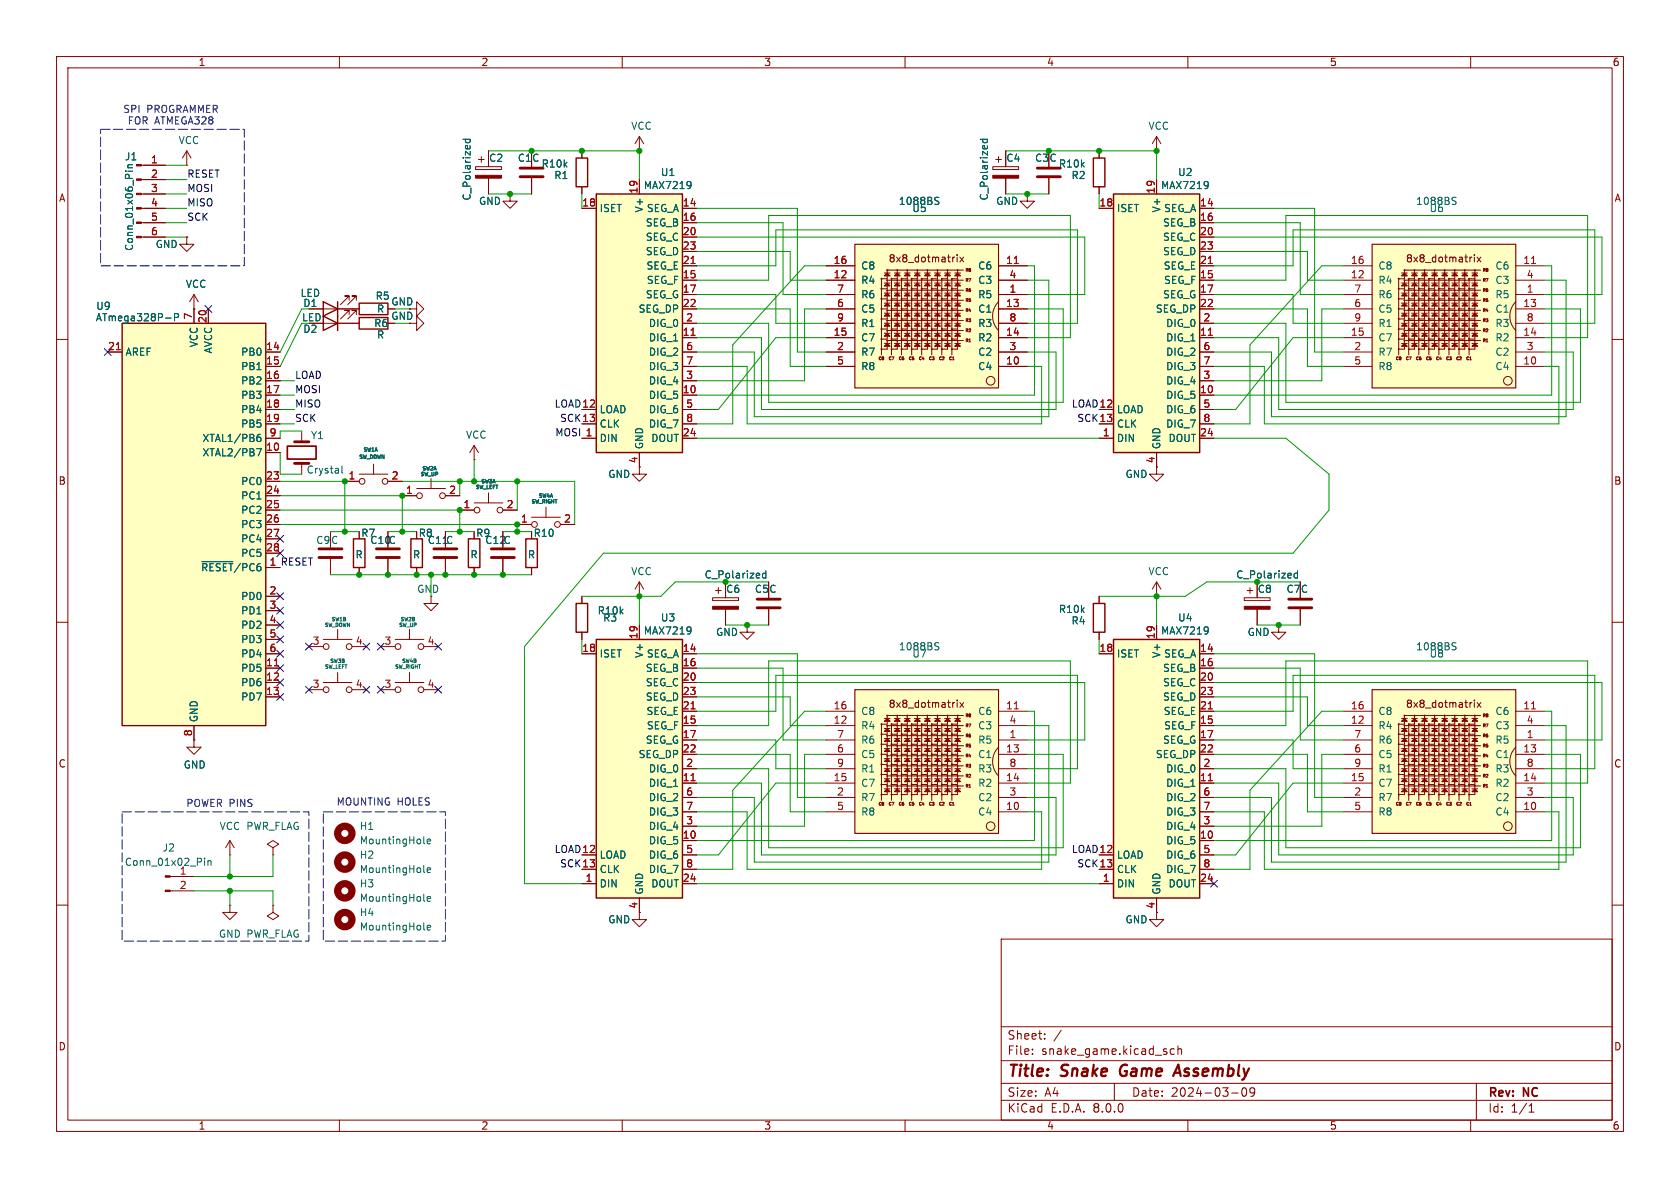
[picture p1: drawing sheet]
<svg xmlns="http://www.w3.org/2000/svg" width="297mm" height="210mm" viewBox="0 0 297 210" stroke-linecap="round" stroke-linejoin="round" font-family="sans-serif">
<defs><g id="words">
<g font-size="2.8" fill="#840000">
<text x="178" y="190.9">Title:</text>
<text x="187.7" y="190.9">Snake</text>
<text x="198.8" y="190.9">Game</text>
<text x="209.4" y="190.9">Assembly</text>
</g>
<g font-size="2.1" fill="#840000">
<text x="178" y="184">Sheet:</text>
<text x="178" y="186.7">File:</text>
<text x="184.1" y="186.7">snake_game.kicad_sch</text>
<text x="178" y="196.9">KiCad</text>
<text x="178" y="194.1">Size:</text>
<text x="184.7" y="194.1">A4</text>
<text x="185.7" y="196.9">E.D.A.</text>
<text x="193.3" y="196.9">8.0.0</text>
<text x="200" y="194.1">Date:</text>
<text x="207" y="194.1">2024-03-09</text>
<text x="263" y="194.3">Rev:</text>
<text x="263" y="196.9">Id:</text>
<text x="267.1" y="196.9">1/1</text>
<text x="269.4" y="194.3">NC</text>
</g>
<g font-size="1.8" fill="#840000">
<text x="35" y="11.9">1</text>
<text x="85" y="11.9">2</text>
<text x="135" y="11.9">3</text>
<text x="185" y="11.9">4</text>
<text x="235" y="11.9">5</text>
<text x="285" y="11.9">6</text>
<text x="10.3" y="35.9">A</text>
<text x="285.3" y="35.9">A</text>
<text x="157" y="46.6">8x8_dotmatrix</text>
<text x="248.4" y="46.6">8x8_dotmatrix</text>
<text x="53.3" y="57">LED</text>
<text x="69.1" y="56.7">GND</text>
<text x="69.1" y="54.2">GND</text>
<text x="10.3" y="85.9">B</text>
<text x="285.3" y="85.9">B</text>
<text x="84.1" y="95.1">R9</text>
<text x="94.2" y="95.1">R10</text>
<text x="157" y="125.3">8x8_dotmatrix</text>
<text x="248.4" y="125.3">8x8_dotmatrix</text>
<text x="10.3" y="135.9">C</text>
<text x="285.3" y="135.9">C</text>
<text x="112.8" y="160.7" transform="rotate(-90 112.8 160.7)">4</text>
<text x="10.3" y="185.9">D</text>
<text x="285.3" y="185.9">D</text>
<text x="35" y="199.9">1</text>
<text x="85" y="199.9">2</text>
<text x="135" y="199.9">3</text>
<text x="185" y="199.9">4</text>
<text x="235" y="199.9">5</text>
<text x="285" y="199.9">6</text>
</g>
<g font-size="1.8" fill="#0000c2">
<text x="21.7" y="20.2">SPI</text>
<text x="22.5" y="22.2">FOR ATMEGA328</text>
<text x="25.9" y="20.2">PROGRAMMER</text>
<text x="32.8" y="142.9">POWER PINS</text>
<text x="59.4" y="142.6">MOUNTING HOLES</text>
</g>
<g font-size="1.8" fill="#006464">
<text x="111.5" y="23.1">VCC</text>
<text x="202.9" y="23.1">VCC</text>
<text x="22" y="28.5">J1</text>
<text x="31.5" y="25.7">VCC</text>
<text x="86.4" y="28.8">C2</text>
<text x="91.4" y="28.8">C1</text>
<text x="94" y="28.8">C</text>
<text x="95.7" y="29.8">R10k</text>
<text x="177.8" y="28.8">C4</text>
<text x="182.9" y="28.8">C3</text>
<text x="185.4" y="28.8">C</text>
<text x="187.1" y="29.8">R10k</text>
<text x="83.4" y="35.6" transform="rotate(-90 83.4 35.6)">C_Polarized</text>
<text x="97.9" y="31.9">R1</text>
<text x="113.7" y="33.6">MAX7219</text>
<text x="116.7" y="31.3">U1</text>
<text x="174.9" y="35.6" transform="rotate(-90 174.9 35.6)">C_Polarized</text>
<text x="189.3" y="31.9">R2</text>
<text x="205.2" y="33.6">MAX7219</text>
<text x="208.2" y="31.3">U2</text>
<text x="84.6" y="36.4">GND</text>
<text x="105.9" y="37.7">ISET</text>
<text x="113.9" y="37.7" transform="rotate(-90 113.9 37.7)">V+</text>
<text x="114.1" y="40.2">SEG_B</text>
<text x="114.3" y="37.7">SEG_A</text>
<text x="158.8" y="36.4">1088BS</text>
<text x="161.2" y="37.7">U5</text>
<text x="176" y="36.4">GND</text>
<text x="197.4" y="37.7">ISET</text>
<text x="205.3" y="37.7" transform="rotate(-90 205.3 37.7)">V+</text>
<text x="205.5" y="40.2">SEG_B</text>
<text x="205.7" y="37.7">SEG_A</text>
<text x="250.2" y="36.4">1088BS</text>
<text x="252.6" y="37.7">U6</text>
<text x="23.7" y="44.5" transform="rotate(-90 23.7 44.5)">Conn_01x06_Pin</text>
<text x="27.4" y="44">GND</text>
<text x="114.1" y="42.8">SEG_C</text>
<text x="114.1" y="45.3">SEG_D</text>
<text x="114.2" y="47.9">SEG_E</text>
<text x="152.1" y="47.9">C8</text>
<text x="172.8" y="47.9">C6</text>
<text x="205.5" y="42.8">SEG_C</text>
<text x="205.5" y="45.3">SEG_D</text>
<text x="205.6" y="47.9">SEG_E</text>
<text x="243.6" y="47.9">C8</text>
<text x="264.3" y="47.9">C6</text>
<text x="32.8" y="51.1">VCC</text>
<text x="53" y="52.7">LED</text>
<text x="66.3" y="53.2">R5</text>
<text x="114.1" y="52.9">SEG_G</text>
<text x="114.3" y="50.4">SEG_F</text>
<text x="152.1" y="50.4">R4</text>
<text x="152.1" y="52.9">R6</text>
<text x="172.8" y="52.9">R5</text>
<text x="172.8" y="50.4">C3</text>
<text x="205.5" y="52.9">SEG_G</text>
<text x="205.7" y="50.4">SEG_F</text>
<text x="243.6" y="50.4">R4</text>
<text x="243.6" y="52.9">R6</text>
<text x="264.3" y="52.9">R5</text>
<text x="264.3" y="50.4">C3</text>
<text x="16.8" y="57">ATmega328P-P</text>
<text x="16.9" y="55">U9</text>
<text x="53.5" y="54.5">D1</text>
<text x="53.5" y="59">D2</text>
<text x="66" y="58">R6</text>
<text x="66.6" y="55.5">R</text>
<text x="112.8" y="55.5">SEG_DP</text>
<text x="114.6" y="58">DIG_0</text>
<text x="152.1" y="55.5">C5</text>
<text x="152.1" y="58">R1</text>
<text x="172.8" y="55.5">C1</text>
<text x="172.8" y="58">R3</text>
<text x="204.2" y="55.5">SEG_DP</text>
<text x="206.1" y="58">DIG_0</text>
<text x="243.6" y="55.5">C5</text>
<text x="243.6" y="58">R1</text>
<text x="264.3" y="55.5">C1</text>
<text x="264.3" y="58">R3</text>
<text x="22.1" y="63.1">AREF</text>
<text x="35.2" y="61.5" transform="rotate(-90 35.2 61.5)">VCC</text>
<text x="37.7" y="62.6" transform="rotate(-90 37.7 62.6)">AVCC</text>
<text x="42.5" y="63.1">PB0</text>
<text x="42.5" y="65.6">PB1</text>
<text x="66.6" y="60">R</text>
<text x="114.6" y="60.6">DIG_1</text>
<text x="114.6" y="63.1">DIG_2</text>
<text x="114.6" y="65.6">DIG_3</text>
<text x="152.1" y="60.6">C7</text>
<text x="152.1" y="63.1">R7</text>
<text x="152.1" y="65.6">R8</text>
<text x="172.8" y="65.6">C4</text>
<text x="172.8" y="60.6">R2</text>
<text x="172.8" y="63.1">C2</text>
<text x="206.1" y="60.6">DIG_1</text>
<text x="206.1" y="63.1">DIG_2</text>
<text x="206.1" y="65.6">DIG_3</text>
<text x="243.6" y="60.6">C7</text>
<text x="243.6" y="63.1">R7</text>
<text x="243.6" y="65.6">R8</text>
<text x="264.3" y="65.6">C4</text>
<text x="264.3" y="60.6">R2</text>
<text x="264.3" y="63.1">C2</text>
<text x="42.5" y="68.2">PB2</text>
<text x="42.5" y="70.7">PB3</text>
<text x="114.6" y="70.7">DIG_5</text>
<text x="114.6" y="68.2">DIG_4</text>
<text x="206.1" y="70.7">DIG_5</text>
<text x="206.1" y="68.2">DIG_4</text>
<text x="42.5" y="73.3">PB4</text>
<text x="42.5" y="75.8">PB5</text>
<text x="54.9" y="77.8">Y1</text>
<text x="82.3" y="77.7">VCC</text>
<text x="105.9" y="73.3">LOAD</text>
<text x="105.9" y="75.8">CLK</text>
<text x="114.6" y="73.3">DIG_6</text>
<text x="114.6" y="75.8">DIG_7</text>
<text x="197.4" y="73.3">LOAD</text>
<text x="197.4" y="75.8">CLK</text>
<text x="206.1" y="73.3">DIG_6</text>
<text x="206.1" y="75.8">DIG_7</text>
<text x="35.7" y="80.9">XTAL2/PB7</text>
<text x="35.7" y="78.3">XTAL1/PB6</text>
<text x="54.1" y="83.9">Crystal</text>
<text x="105.9" y="78.3">DIN</text>
<text x="113.9" y="79.5" transform="rotate(-90 113.9 79.5)">GND</text>
<text x="115" y="78.3">DOUT</text>
<text x="197.4" y="78.3">DIN</text>
<text x="205.3" y="79.5" transform="rotate(-90 205.3 79.5)">GND</text>
<text x="206.5" y="78.3">DOUT</text>
<text x="42.5" y="86">PC0</text>
<text x="42.5" y="88.5">PC1</text>
<text x="107.4" y="84.7">GND</text>
<text x="198.9" y="84.7">GND</text>
<text x="42.5" y="91">PC2</text>
<text x="42.5" y="93.6">PC3</text>
<text x="63.8" y="95.1">R7</text>
<text x="73.9" y="95.1">R8</text>
<text x="35.5" y="101.2">~{RESET}/PC6</text>
<text x="42.5" y="96.1">PC4</text>
<text x="42.5" y="98.7">PC5</text>
<text x="55.8" y="96.4">C9</text>
<text x="58.4" y="96.4">C</text>
<text x="62.7" y="98.9">R</text>
<text x="65.4" y="96.4">C10</text>
<text x="68.6" y="96.4">C</text>
<text x="72.9" y="98.9">R</text>
<text x="75.5" y="96.4">C11</text>
<text x="78.8" y="96.4">C</text>
<text x="83.1" y="98.9">R</text>
<text x="85.7" y="96.4">C12</text>
<text x="88.9" y="96.4">C</text>
<text x="93.2" y="98.9">R</text>
<text x="111.5" y="101.9">VCC</text>
<text x="202.9" y="101.9">VCC</text>
<text x="42.5" y="106.3">PD0</text>
<text x="73.7" y="105">GND</text>
<text x="124.5" y="102.5">C_Polarized</text>
<text x="128.3" y="105">C6</text>
<text x="133.4" y="105">C5</text>
<text x="135.9" y="105">C</text>
<text x="218.4" y="102.5">C_Polarized</text>
<text x="222.3" y="105">C8</text>
<text x="227.3" y="105">C7</text>
<text x="229.9" y="105">C</text>
<text x="42.5" y="108.8">PD1</text>
<text x="42.5" y="111.4">PD2</text>
<text x="42.5" y="113.9">PD3</text>
<text x="105.6" y="108.8">R10k</text>
<text x="106.5" y="110.1">R3</text>
<text x="113.7" y="112.4">MAX7219</text>
<text x="116.7" y="110.1">U3</text>
<text x="126.5" y="112.6">GND</text>
<text x="187.1" y="108.6">R10k</text>
<text x="189.3" y="110.6">R4</text>
<text x="205.2" y="112.4">MAX7219</text>
<text x="208.2" y="110.1">U4</text>
<text x="220.5" y="112.6">GND</text>
<text x="42.5" y="119">PD5</text>
<text x="42.5" y="116.4">PD4</text>
<text x="105.9" y="116.4">ISET</text>
<text x="113.9" y="116.4" transform="rotate(-90 113.9 116.4)">V+</text>
<text x="114.1" y="119">SEG_B</text>
<text x="114.3" y="116.4">SEG_A</text>
<text x="158.8" y="115.2">1088BS</text>
<text x="161.2" y="116.4">U7</text>
<text x="197.4" y="116.4">ISET</text>
<text x="205.3" y="116.4" transform="rotate(-90 205.3 116.4)">V+</text>
<text x="205.5" y="119">SEG_B</text>
<text x="205.7" y="116.4">SEG_A</text>
<text x="250.2" y="115.2">1088BS</text>
<text x="252.6" y="116.4">U8</text>
<text x="42.5" y="121.5">PD6</text>
<text x="42.5" y="124.1">PD7</text>
<text x="114.1" y="121.5">SEG_C</text>
<text x="114.1" y="124.1">SEG_D</text>
<text x="205.5" y="121.5">SEG_C</text>
<text x="205.5" y="124.1">SEG_D</text>
<text x="35.2" y="127.8" transform="rotate(-90 35.2 127.8)">GND</text>
<text x="114.1" y="131.7">SEG_G</text>
<text x="114.2" y="126.6">SEG_E</text>
<text x="114.3" y="129.1">SEG_F</text>
<text x="152.1" y="129.1">R4</text>
<text x="152.1" y="126.6">C8</text>
<text x="152.1" y="131.7">R6</text>
<text x="172.8" y="131.7">R5</text>
<text x="172.8" y="126.6">C6</text>
<text x="172.8" y="129.1">C3</text>
<text x="205.5" y="131.7">SEG_G</text>
<text x="205.6" y="126.6">SEG_E</text>
<text x="205.7" y="129.1">SEG_F</text>
<text x="243.6" y="129.1">R4</text>
<text x="243.6" y="126.6">C8</text>
<text x="243.6" y="131.7">R6</text>
<text x="264.3" y="131.7">R5</text>
<text x="264.3" y="126.6">C6</text>
<text x="264.3" y="129.1">C3</text>
<text x="32.4" y="136.1">GND</text>
<text x="112.8" y="134.2">SEG_DP</text>
<text x="114.6" y="136.8">DIG_0</text>
<text x="152.1" y="134.2">C5</text>
<text x="152.1" y="136.8">R1</text>
<text x="172.8" y="134.2">C1</text>
<text x="172.8" y="136.8">R3</text>
<text x="204.2" y="134.2">SEG_DP</text>
<text x="206.1" y="136.8">DIG_0</text>
<text x="243.6" y="134.2">C5</text>
<text x="243.6" y="136.8">R1</text>
<text x="264.3" y="134.2">C1</text>
<text x="264.3" y="136.8">R3</text>
<text x="114.6" y="139.3">DIG_1</text>
<text x="114.6" y="141.8">DIG_2</text>
<text x="152.1" y="139.3">C7</text>
<text x="152.1" y="141.8">R7</text>
<text x="172.8" y="139.3">R2</text>
<text x="172.8" y="141.8">C2</text>
<text x="206.1" y="139.3">DIG_1</text>
<text x="206.1" y="141.8">DIG_2</text>
<text x="243.6" y="139.3">C7</text>
<text x="243.6" y="141.8">R7</text>
<text x="264.3" y="139.3">R2</text>
<text x="264.3" y="141.8">C2</text>
<text x="38.7" y="146.9">VCC PWR_FLAG</text>
<text x="63.5" y="146.9">H1</text>
<text x="63.5" y="149.5">MountingHole</text>
<text x="114.6" y="149.5">DIG_5</text>
<text x="114.6" y="146.9">DIG_4</text>
<text x="114.6" y="144.4">DIG_3</text>
<text x="152.1" y="144.4">R8</text>
<text x="172.8" y="144.4">C4</text>
<text x="206.1" y="149.5">DIG_5</text>
<text x="206.1" y="146.9">DIG_4</text>
<text x="206.1" y="144.4">DIG_3</text>
<text x="243.6" y="144.4">R8</text>
<text x="264.3" y="144.4">C4</text>
<text x="22" y="153.3">Conn_01x02_Pin</text>
<text x="28.7" y="150.7">J2</text>
<text x="31.7" y="154.7">1</text>
<text x="63.5" y="152">H2</text>
<text x="63.5" y="154.5">MountingHole</text>
<text x="105.9" y="152">LOAD</text>
<text x="105.9" y="154.5">CLK</text>
<text x="114.6" y="152">DIG_6</text>
<text x="114.6" y="154.5">DIG_7</text>
<text x="197.4" y="152">LOAD</text>
<text x="197.4" y="154.5">CLK</text>
<text x="206.1" y="152">DIG_6</text>
<text x="206.1" y="154.5">DIG_7</text>
<text x="63.5" y="157.1">H3</text>
<text x="63.5" y="159.6">MountingHole</text>
<text x="105.9" y="157.1">DIN</text>
<text x="113.9" y="158.2" transform="rotate(-90 113.9 158.2)">GND</text>
<text x="115" y="157.1">DOUT</text>
<text x="197.4" y="157.1">DIN</text>
<text x="205.3" y="158.2" transform="rotate(-90 205.3 158.2)">GND</text>
<text x="206.5" y="157.1">DOUT</text>
<text x="38.6" y="166">GND PWR_FLAG</text>
<text x="63.5" y="162.2">H4</text>
<text x="63.5" y="164.7">MountingHole</text>
<text x="107.4" y="163.4">GND</text>
<text x="198.9" y="163.4">GND</text>
</g>
<g font-size="1.8" fill="#a90000">
<text x="26.6" y="29">1</text>
<text x="26.6" y="31.5">2</text>
<text x="26.6" y="34">3</text>
<text x="112.8" y="34.3" transform="rotate(-90 112.8 34.3)">19</text>
<text x="204.2" y="34.3" transform="rotate(-90 204.2 34.3)">19</text>
<text x="26.6" y="36.6">4</text>
<text x="26.6" y="39.1">5</text>
<text x="26.6" y="41.7">6</text>
<text x="102.8" y="36.6">18</text>
<text x="120.6" y="36.6">14</text>
<text x="120.6" y="39.1">16</text>
<text x="120.6" y="41.7">20</text>
<text x="194.3" y="36.6">18</text>
<text x="212" y="36.6">14</text>
<text x="212" y="39.1">16</text>
<text x="212" y="41.7">20</text>
<text x="120.6" y="46.7">21</text>
<text x="120.6" y="44.2">23</text>
<text x="147.3" y="46.7">16</text>
<text x="177.8" y="46.7">11</text>
<text x="212" y="46.7">21</text>
<text x="212" y="44.2">23</text>
<text x="238.7" y="46.7">16</text>
<text x="269.2" y="46.7">11</text>
<text x="120.6" y="49.3">15</text>
<text x="120.6" y="51.8">17</text>
<text x="147.3" y="49.3">12</text>
<text x="147.9" y="51.8">7</text>
<text x="178.4" y="51.8">1</text>
<text x="178.4" y="49.3">4</text>
<text x="212" y="49.3">15</text>
<text x="212" y="51.8">17</text>
<text x="238.7" y="49.3">12</text>
<text x="239.3" y="51.8">7</text>
<text x="269.8" y="51.8">1</text>
<text x="269.8" y="49.3">4</text>
<text x="34" y="56.6" transform="rotate(-90 34 56.6)">7</text>
<text x="36.6" y="57.2" transform="rotate(-90 36.6 57.2)">20</text>
<text x="120.6" y="59.4">11</text>
<text x="120.6" y="54.4">22</text>
<text x="121.2" y="56.9">2</text>
<text x="147.3" y="59.4">15</text>
<text x="147.9" y="54.4">6</text>
<text x="147.9" y="56.9">9</text>
<text x="177.8" y="54.4">13</text>
<text x="177.8" y="59.4">14</text>
<text x="178.4" y="56.9">8</text>
<text x="212" y="59.4">11</text>
<text x="212" y="54.4">22</text>
<text x="212.7" y="56.9">2</text>
<text x="238.7" y="59.4">15</text>
<text x="239.3" y="54.4">6</text>
<text x="239.3" y="56.9">9</text>
<text x="269.2" y="54.4">13</text>
<text x="269.2" y="59.4">14</text>
<text x="269.8" y="56.9">8</text>
<text x="19" y="62">21</text>
<text x="46.9" y="62">14</text>
<text x="46.9" y="64.5">15</text>
<text x="121.2" y="62">6</text>
<text x="121.2" y="64.5">7</text>
<text x="147.9" y="62">2</text>
<text x="147.9" y="64.5">5</text>
<text x="177.8" y="64.5">10</text>
<text x="178.4" y="62">3</text>
<text x="212.7" y="62">6</text>
<text x="212.7" y="64.5">7</text>
<text x="239.3" y="62">2</text>
<text x="239.3" y="64.5">5</text>
<text x="269.2" y="64.5">10</text>
<text x="269.8" y="62">3</text>
<text x="46.9" y="67.1">16</text>
<text x="46.9" y="69.6">17</text>
<text x="120.6" y="69.6">10</text>
<text x="121.2" y="67.1">3</text>
<text x="212" y="69.6">10</text>
<text x="212.7" y="67.1">3</text>
<text x="46.9" y="72.1">18</text>
<text x="46.9" y="74.7">19</text>
<text x="47.6" y="77.2">9</text>
<text x="102.8" y="72.1">12</text>
<text x="102.8" y="74.7">13</text>
<text x="103.4" y="77.2">1</text>
<text x="120.6" y="77.2">24</text>
<text x="121.2" y="72.1">5</text>
<text x="121.2" y="74.7">8</text>
<text x="194.3" y="72.1">12</text>
<text x="194.3" y="74.7">13</text>
<text x="194.9" y="77.2">1</text>
<text x="212" y="77.2">24</text>
<text x="212.7" y="72.1">5</text>
<text x="212.7" y="74.7">8</text>
<text x="46.9" y="79.8">10</text>
<text x="112.8" y="82" transform="rotate(-90 112.8 82)">4</text>
<text x="204.2" y="82" transform="rotate(-90 204.2 82)">4</text>
<text x="46.9" y="84.8">23</text>
<text x="46.9" y="87.4">24</text>
<text x="46.9" y="89.9">25</text>
<text x="61.5" y="84.8">1</text>
<text x="69.1" y="84.8">2</text>
<text x="71.7" y="87.4">1</text>
<text x="79.3" y="87.4">2</text>
<text x="81.8" y="89.9">1</text>
<text x="89.5" y="89.9">2</text>
<text x="46.9" y="92.5">26</text>
<text x="46.9" y="95">27</text>
<text x="92" y="92.5">1</text>
<text x="99.6" y="92.5">2</text>
<text x="46.9" y="97.5">28</text>
<text x="47.6" y="100.1">1</text>
<text x="47.6" y="105.2">2</text>
<text x="47.6" y="107.7">3</text>
<text x="47.6" y="110.2">4</text>
<text x="47.6" y="112.8">5</text>
<text x="112.8" y="113.1" transform="rotate(-90 112.8 113.1)">19</text>
<text x="204.2" y="113.1" transform="rotate(-90 204.2 113.1)">19</text>
<text x="46.9" y="117.9">11</text>
<text x="47.6" y="115.3">6</text>
<text x="55.2" y="114">3</text>
<text x="62.8" y="114">4</text>
<text x="67.9" y="114">3</text>
<text x="75.5" y="114">4</text>
<text x="102.8" y="115.3">18</text>
<text x="120.6" y="115.3">14</text>
<text x="120.6" y="117.9">16</text>
<text x="194.3" y="115.3">18</text>
<text x="212" y="115.3">14</text>
<text x="212" y="117.9">16</text>
<text x="46.9" y="120.4">12</text>
<text x="46.9" y="122.9">13</text>
<text x="55.2" y="121.7">3</text>
<text x="62.8" y="121.7">4</text>
<text x="67.9" y="121.7">3</text>
<text x="75.5" y="121.7">4</text>
<text x="120.6" y="120.4">20</text>
<text x="120.6" y="125.5">21</text>
<text x="120.6" y="122.9">23</text>
<text x="147.3" y="125.5">16</text>
<text x="177.8" y="125.5">11</text>
<text x="212" y="120.4">20</text>
<text x="212" y="125.5">21</text>
<text x="212" y="122.9">23</text>
<text x="238.7" y="125.5">16</text>
<text x="269.2" y="125.5">11</text>
<text x="34" y="130.2" transform="rotate(-90 34 130.2)">8</text>
<text x="120.6" y="128">15</text>
<text x="120.6" y="130.6">17</text>
<text x="147.3" y="128">12</text>
<text x="147.9" y="130.6">7</text>
<text x="178.4" y="130.6">1</text>
<text x="178.4" y="128">4</text>
<text x="212" y="128">15</text>
<text x="212" y="130.6">17</text>
<text x="238.7" y="128">12</text>
<text x="239.3" y="130.6">7</text>
<text x="269.8" y="130.6">1</text>
<text x="269.8" y="128">4</text>
<text x="120.6" y="133.1">22</text>
<text x="121.2" y="135.6">2</text>
<text x="147.9" y="133.1">6</text>
<text x="147.9" y="135.6">9</text>
<text x="177.8" y="133.1">13</text>
<text x="178.4" y="135.6">8</text>
<text x="212" y="133.1">22</text>
<text x="212.7" y="135.6">2</text>
<text x="239.3" y="133.1">6</text>
<text x="239.3" y="135.6">9</text>
<text x="269.2" y="133.1">13</text>
<text x="269.8" y="135.6">8</text>
<text x="120.6" y="138.2">11</text>
<text x="121.2" y="140.7">6</text>
<text x="121.2" y="143.3">7</text>
<text x="147.3" y="138.2">15</text>
<text x="147.9" y="140.7">2</text>
<text x="147.9" y="143.3">5</text>
<text x="177.8" y="143.3">10</text>
<text x="177.8" y="138.2">14</text>
<text x="178.4" y="140.7">3</text>
<text x="212" y="138.2">11</text>
<text x="212.7" y="140.7">6</text>
<text x="212.7" y="143.3">7</text>
<text x="238.7" y="138.2">15</text>
<text x="239.3" y="140.7">2</text>
<text x="239.3" y="143.3">5</text>
<text x="269.2" y="143.3">10</text>
<text x="269.2" y="138.2">14</text>
<text x="269.8" y="140.7">3</text>
<text x="120.6" y="148.3">10</text>
<text x="121.2" y="145.8">3</text>
<text x="212" y="148.3">10</text>
<text x="212.7" y="145.8">3</text>
<text x="102.8" y="150.9">12</text>
<text x="102.8" y="153.4">13</text>
<text x="103.4" y="156">1</text>
<text x="120.6" y="156">24</text>
<text x="121.2" y="150.9">5</text>
<text x="121.2" y="153.4">8</text>
<text x="194.3" y="150.9">12</text>
<text x="194.3" y="153.4">13</text>
<text x="194.9" y="156">1</text>
<text x="212" y="156">24</text>
<text x="212.7" y="150.9">5</text>
<text x="212.7" y="153.4">8</text>
<text x="31.7" y="157.2">2</text>
<text x="204.2" y="160.7" transform="rotate(-90 204.2 160.7)">4</text>
</g>
<g font-size="1.8" fill="#0f0f0f">
<text x="33" y="31.5">RESET</text>
<text x="33" y="34">MOSI</text>
<text x="33" y="39.1">SCK</text>
<text x="33" y="36.6">MISO</text>
<text x="52.1" y="67">LOAD</text>
<text x="52.1" y="69.6">MOSI</text>
<text x="52.1" y="74.7">SCK</text>
<text x="52.1" y="72.1">MISO</text>
<text x="97.9" y="72.1">LOAD12</text>
<text x="98.1" y="77.2">MOSI 1</text>
<text x="98.9" y="74.7">SCK13</text>
<text x="189.4" y="72.1">LOAD12</text>
<text x="190.4" y="74.7">SCK13</text>
<text x="47.6" y="100.1">1 RESET</text>
<text x="97.9" y="150.9">LOAD12</text>
<text x="98.9" y="153.4">SCK13</text>
<text x="189.4" y="150.9">LOAD12</text>
<text x="190.4" y="153.4">SCK13</text>
</g>
<g font-size=".9" fill="#006464">
<text x="63.4" y="81.3">SW_DOWN</text>
<text x="64.1" y="80">SW1A</text>
<text x="74.5" y="83.4">SW2A</text>
<text x="74.2" y="84.4">SW_UP</text>
<text x="84" y="86.7">SW_LEFT</text>
<text x="85" y="85.6">SW3A</text>
<text x="93.8" y="89.2">SW_RIGHT</text>
<text x="95.1" y="88.2">SW4A</text>
<text x="57.3" y="111">SW_DOWN</text>
<text x="58.5" y="110">SW1B</text>
<text x="70.4" y="111">SW_UP</text>
<text x="70.7" y="110">SW2B</text>
<text x="57.3" y="118.4">SW_LEFT</text>
<text x="58.2" y="117.4">SW3B</text>
<text x="69.7" y="118.4">SW_RIGHT</text>
<text x="70.9" y="117.4">SW4B</text>
</g>
<g font-size=".7" fill="#840000">
<text x="170.5" y="53.6">R5</text>
<text x="170.5" y="51.8">R6</text>
<text x="170.5" y="50">R7</text>
<text x="170.5" y="48.2">R8</text>
<text x="262" y="53.6">R5</text>
<text x="262" y="51.8">R6</text>
<text x="262" y="50">R7</text>
<text x="262" y="48.2">R8</text>
<text x="170.5" y="58.9">R2</text>
<text x="170.5" y="57.1">R3</text>
<text x="170.5" y="55.3">R4</text>
<text x="262" y="58.9">R2</text>
<text x="262" y="57.1">R3</text>
<text x="262" y="55.3">R4</text>
<text x="155.2" y="63.9">C8</text>
<text x="156.9" y="63.9">C7</text>
<text x="158.7" y="63.9">C6</text>
<text x="160.5" y="63.9">C5</text>
<text x="162.3" y="63.9">C4</text>
<text x="164" y="63.9">C3</text>
<text x="165.8" y="63.9">C2</text>
<text x="167.6" y="63.9">C1</text>
<text x="170.5" y="60.7">R1</text>
<text x="246.6" y="63.9">C8</text>
<text x="248.4" y="63.9">C7</text>
<text x="250.2" y="63.9">C6</text>
<text x="251.9" y="63.9">C5</text>
<text x="253.7" y="63.9">C4</text>
<text x="255.5" y="63.9">C3</text>
<text x="257.3" y="63.9">C2</text>
<text x="259" y="63.9">C1</text>
<text x="262" y="60.7">R1</text>
<text x="170.5" y="130.5">R6</text>
<text x="170.5" y="128.8">R7</text>
<text x="170.5" y="127">R8</text>
<text x="262" y="130.5">R6</text>
<text x="262" y="128.8">R7</text>
<text x="262" y="127">R8</text>
<text x="170.5" y="137.6">R2</text>
<text x="170.5" y="135.9">R3</text>
<text x="170.5" y="134.1">R4</text>
<text x="170.5" y="132.3">R5</text>
<text x="262" y="137.6">R2</text>
<text x="262" y="135.9">R3</text>
<text x="262" y="134.1">R4</text>
<text x="262" y="132.3">R5</text>
<text x="155.2" y="142.6">C8</text>
<text x="156.9" y="142.6">C7</text>
<text x="158.7" y="142.6">C6</text>
<text x="160.5" y="142.6">C5</text>
<text x="162.3" y="142.6">C4</text>
<text x="164" y="142.6">C3</text>
<text x="165.8" y="142.6">C2</text>
<text x="167.6" y="142.6">C1</text>
<text x="170.5" y="139.4">R1</text>
<text x="246.6" y="142.6">C8</text>
<text x="248.4" y="142.6">C7</text>
<text x="250.2" y="142.6">C6</text>
<text x="251.9" y="142.6">C5</text>
<text x="253.7" y="142.6">C4</text>
<text x="255.5" y="142.6">C3</text>
<text x="257.3" y="142.6">C2</text>
<text x="259" y="142.6">C1</text>
<text x="262" y="139.4">R1</text>
</g>
</g></defs>
<g fill="none" stroke="#840000" stroke-width=".18">
<path d="M10 10h277v190h-277zM12 12h273v186h-273zM60 10v2M110 10v2M160 10v2M210 10v2M260 10v2M10 60h2M285 60h2M204.5 82.6v1.2h1.2l-1.2 1.3-1.3-1.3h1.3M10 110h2M194.3 105.4v1.3"/>
<path d="M194.3 111.8v1.2M285 110h2M10 160h2M285 160h2M177 166h108v32h-108zM60 198v2M110 198v2M160 198v2M177 194.5h108M177 191.5h108M177 187.5h108M177 181.5h108"/>
<path d="M182.5 186.3v.1M182.5 185.5v.1M184.7 183.6v.1M184.7 182.8v.1M187.6 182.1l-1.3 2M197 191.5v3M207.6 185.5l-.4-.1-.3 .3v.4l.1 .2h.6M208.2 185.5l.3-.1 .3 .1 .1 .9M208.2 184.9v1.5M210 198v2M217.7 193.2h1.2M219.7 192.4a.81 .81 0 0 0 .3 1.4l.2-.1 .2-.5-.2-.8"/>
<path d="M221 192.4v.5l.1 .3h.4l.3-.3M221.7 192.4a.99 .99 0 0 1-.3 1.4h-.3M260 198v2M261 191.5v6.5M270.3 196.6h.9M270.3 195.5l.4-.4v1.5"/>
</g>
<path d="M198.3 188.5a1.27 1.27 0 0 0 0 1.6M207.4 190.2l.9-2 .4 2M207.7 189.6h.9" fill="none" stroke="#840000" stroke-width=".4"/>
<path d="M193.3 106.7h2v5.1h-2z" fill="none" stroke="#840000" stroke-width=".25"/>
<path d="M105.4 34.3h15.2v45.7h-15.2z" fill="#ffffc2"/>
<path d="M105.4 34.3h15.2v45.7h-15.2z" fill="none" stroke="#840000" stroke-width=".25"/>
<g fill="none" stroke="#840000" stroke-width=".18">
<path d="M102.9 36.8h2.5M113 31.8v2.5M120.6 36.8h2.6M120.6 39.4h2.6M120.6 59.7h2.6M120.6 49.5h2.6M120.6 52.1h2.6M120.6 57.2h2.6M120.6 41.9h2.6M120.6 47h2.6M120.6 54.6h2.6M120.6 44.5h2.6"/>
<path d="M53.3 76.2v1.9M102.9 77.5h2.5M102.9 72.4h2.5M102.9 74.9h2.5M120.6 77.5h2.6M120.6 69.9h2.6M120.6 72.4h2.6M120.6 74.9h2.6M120.6 67.3h2.6M120.6 62.2h2.6M120.6 64.8h2.6M53.3 81.9v1.9"/>
<path d="M113 80v2.6M204.5 105.4h.1M204.5 102.9l-.8 1.2M204.5 102.9v2.5M204.5 102.9l.7 1.2"/>
</g>
<path d="M122.2 59.3h.7M122.2 46.6h.7" fill="none" stroke="#a90000" stroke-width=".18"/>
<path d="M121.9 32.1l.2 .1a1.07 1.07 0 0 1-.1 1M122.2 32.6l-.3 .3M60.4 82.4v1.1l.2 .1" fill="none" stroke="#006464" stroke-width=".18"/>
<path d="M50.8 78.9h5.1v2.3h-5.1z" fill="none" stroke="#840000" stroke-width=".3"/>
<path d="M52.1 78.1h2.5M52.1 81.9h2.5" fill="none" stroke="#840000" stroke-width=".51"/>
<path d="M196.8 34.3h15.3v45.7h-15.3z" fill="#ffffc2"/>
<path d="M196.8 34.3h15.3v45.7h-15.3z" fill="none" stroke="#840000" stroke-width=".25"/>
<g fill="none" stroke="#840000" stroke-width=".18">
<path d="M194.3 36.8h2.5M204.5 31.8v2.5M212.1 36.8h2.5M212.1 39.4h2.5M212.1 59.7h2.5M212.1 49.5h2.5M212.1 52.1h2.5M212.1 57.2h2.5M212.1 41.9h2.5M212.1 47h2.5M212.1 54.6h2.5M212.1 44.5h2.5"/>
<path d="M194.3 77.5h2.5M194.3 72.4h2.5M194.3 74.9h2.5M212.1 77.5h2.5M212.1 69.9h2.5M212.1 72.4h2.5M212.1 74.9h2.5M212.1 67.3h2.5M212.1 62.2h2.5M212.1 64.8h2.5M204.5 80v2.6"/>
</g>
<path d="M213.6 59.3h.7M213.6 46.6h.7" fill="none" stroke="#a90000" stroke-width=".18"/>
<path d="M213.4 32.1l.1 .1a1.07 1.07 0 0 1-.1 1M213.6 32.6l-.2 .3" fill="none" stroke="#006464" stroke-width=".18"/>
<path d="M151.1 43.2h25.4v25.4h-25.4z" fill="#ffffc2"/>
<path d="M151.1 43.2h25.4v25.4h-25.4z" fill="none" stroke="#840000" stroke-width=".2"/>
<g fill="none" stroke="#840000" stroke-width=".18">
<path d="M146 57.2h5.1M146 54.6h5.1M146 49.5h5.1M146 52.1h5.1M146 47h5.1M146 59.7h5.1M156.3 48.3h1.1M156.3 50h1.1M156.3 51.8h1.1M156.3 53.6h1.1M156.3 55.4h1.1M156.3 57.2h1.1"/>
<path d="M156.3 58.9h1.1M156.8 48.8v.5h-1v13.4M156.8 50.5v.6h-1M156.8 52.3v.5h-1M156.8 54.1v.5h-1M156.8 55.9v.5h-1M156.8 57.7v.5h-1M156.8 59.4v.5h-1M158.1 48.3h1M158.1 50h1M158.1 51.8h1M158.1 53.6h1"/>
<path d="M158.1 55.4h1M158.1 57.2h1M158.1 58.9h1M158.6 48.8v.5h-1v13.4M158.6 50.5v.6h-1M158.6 52.3v.5h-1M158.6 54.1v.5h-1M158.6 55.9v.5h-1M158.6 57.7v.5h-1M158.6 59.4v.5h-1M158.6 47.8v.5M158.6 49.5v.5"/>
<path d="M158.6 51.3v.5M158.6 53.1v.5M158.6 54.9v.5M158.6 56.6v.6M158.6 58.4v.5M159.9 48.3h1M159.9 50h1M159.9 51.8h1M159.9 53.6h1M159.9 55.4h1M159.9 57.2h1M159.9 58.9h1"/>
<path d="M160.4 48.8v.5h-1v13.4M160.4 50.5v.6h-1M160.4 52.3v.5h-1M160.4 54.1v.5h-1M160.4 55.9v.5h-1M160.4 57.7v.5h-1M160.4 59.4v.5h-1M160.4 47.8v.5M160.4 49.5v.5M160.4 51.3v.5M160.4 53.1v.5M160.4 54.9v.5"/>
<path d="M160.4 56.6v.6M160.4 58.4v.5M161.7 48.3h1M161.7 50h1M161.7 51.8h1M161.7 53.6h1M161.7 55.4h1M161.7 57.2h1M161.7 58.9h1M162.2 48.8v.5h-1v13.4M162.2 50.5v.6h-1M162.2 52.3v.5h-1"/>
<path d="M162.2 54.1v.5h-1M162.2 55.9v.5h-1M162.2 57.7v.5h-1M162.2 59.4v.5h-1M162.2 47.8v.5M162.2 49.5v.5M162.2 51.3v.5M162.2 53.1v.5M162.2 54.9v.5M162.2 56.6v.6M162.2 58.4v.5M163.4 48.3h1.1"/>
<path d="M163.4 50h1.1M163.4 51.8h1.1M163.4 53.6h1.1M163.4 55.4h1.1M163.4 57.2h1.1M163.4 58.9h1.1M164 48.8v.5h-1.1v13.4M164 50.5v.6h-1.1M164 52.3v.5h-1.1M164 54.1v.5h-1.1M164 55.9v.5h-1.1M164 57.7v.5h-1.1"/>
<path d="M164 59.4v.5h-1.1M164 47.8v.5M164 49.5v.5M164 51.3v.5M164 53.1v.5M164 54.9v.5M164 56.6v.6M164 58.4v.5M165.2 48.3h1M165.2 50h1M165.2 51.8h1M165.2 53.6h1"/>
<path d="M165.2 55.4h1M165.2 57.2h1M165.2 58.9h1M165.7 48.8v.5h-1v13.4M165.7 50.5v.6h-1M165.7 52.3v.5h-1M165.7 54.1v.5h-1M165.7 55.9v.5h-1M165.7 57.7v.5h-1M165.7 59.4v.5h-1M165.7 47.8v.5M165.7 49.5v.5"/>
<path d="M165.7 51.3v.5M165.7 53.1v.5M165.7 54.9v.5M165.7 56.6v.6M165.7 58.4v.5M167 48.3h1M167 50h1M167 51.8h1M167 53.6h1M167 55.4h1M167 57.2h1M167 58.9h1"/>
<path d="M167.5 48.8v.5h-1v13.4M167.5 50.5v.6h-1M167.5 52.3v.5h-1M167.5 54.1v.5h-1M167.5 55.9v.5h-1M167.5 57.7v.5h-1M167.5 59.4v.5h-1M167.5 47.8v.5M167.5 49.5v.5M167.5 51.3v.5M167.5 53.1v.5M167.5 54.9v.5"/>
<path d="M167.5 56.6v.6M167.5 58.4v.5M168.7 45.5h.1M168.8 48.3h1M168.8 50h1M168.8 51.8h1M168.8 53.6h1M168.8 55.4h1M168.8 57.2h1M168.8 58.9h1M169.2 45v.2M169.2 45.5v.8"/>
<path d="M169.3 47.8v.5M169.3 48.8v.5h-1v13.4M169.3 49.5v.5M169.3 50.5v.6h-1M169.3 51.3v.5M169.3 52.3v.5h-1M169.3 53.1v.5M169.3 54.1v.5h-1M169.3 54.9v.5M169.3 55.9v.5h-1M169.3 56.6v.6M169.3 57.7v.5h-1"/>
<path d="M169.3 58.4v.5M169.3 59.4v.5h-1M169.7 45.5l.7 .8M170.3 51.3h-13.5v.5M170.3 47.8h-13.5v.5M170.3 49.5h-13.5v.5M170.3 53.1h-13.5v.5M170.3 54.9h-13.5v.5M170.3 56.6h-13.5v.6M170.3 58.4h-13.5v.5M170.4 45.5l-.7 .8M171.1 51.1l-.3-.1v.5"/>
<path d="M171.1 52.8h-.3v.5M171.1 59.9h-.3v.5M171.1 47.5h-.3v.5M171.1 49.3l-.3-.1v.6M171.1 54.6h-.3v.5M171.1 56.4h-.3v.5M171.1 58.2l-.3-.1v.5M171.3 56.4h.3l-.2 .2M171.3 49.2h.3l-.2 .6M171.3 58.2h.2M171.4 47.5h.1M171.4 60v.4"/>
<path d="M171.4 54.6l-.1 .3M171.5 51l-.1 .1M171.6 52.8h-.3v.2M176.5 53.3a3.6 3.6 0 0 0 0 5.1M176.5 57.2h5.1M176.5 54.6h5.1M176.5 49.5h5.1M176.5 52.1h5.1M176.5 47h5.1M176.5 59.7h5.1M146 64.8h5.1M146 62.2h5.1"/>
<path d="M156.3 60.7h1.1M156.8 61.2v.5h-1M158.1 60.7h1M158.6 61.2v.5h-1M158.6 60.2v.5M159.9 60.7h1M160.4 61.2v.5h-1M160.4 60.2v.5M161.7 60.7h1M162.2 61.2v.5h-1M162.2 60.2v.5M163.2 63.1l-.2 .3"/>
<path d="M163.4 60.7h1.1M164 61.2v.5h-1.1M164 60.2v.5M165.2 60.7h1M165.7 61.2v.5h-1M165.7 60.2v.5M167 60.7h1M167.5 61.2v.5h-1M167.5 60.2v.5M168.4 63.6h.3M168.8 60.7h1M169.3 60.2v.5"/>
<path d="M169.3 61.2v.5h-1M170.3 60.2h-13.5v.5M171.3 60.4h.3M176.5 64.8h5.1M176.5 62.2h5.1M226.1 110.5v1.3h1.2l-1.2 1.2-1.3-1.2h1.3M226.1 110.5h.1"/>
<circle cx="175.1" cy="67.3" r=".76"/>
</g>
<g fill="#840000" stroke="#840000" stroke-width=".18">
<path d="M168.8 48.8l.5-.5 .5 .5z"/>
<path d="M168.8 50.5l.5-.5 .5 .5z"/>
<path d="M168.8 52.3l.5-.5 .5 .5z"/>
<path d="M168.8 54.1l.5-.5 .5 .5z"/>
<path d="M168.8 55.9l.5-.5 .5 .5z"/>
<path d="M168.8 57.7l.5-.5 .5 .5z"/>
<path d="M168.8 59.4l.5-.5 .5 .5z"/>
<path d="M168.8 61.2l.5-.5 .5 .5z"/>
<path d="M167.5 48.3l.5 .5h-1z"/>
<path d="M167 50.5l.5-.5 .5 .5z"/>
<path d="M167.5 51.8l.5 .5h-1z"/>
<path d="M167.5 53.6l.5 .5h-1z"/>
<path d="M167.5 55.4l.5 .5h-1z"/>
<path d="M167.5 57.2l.5 .5h-1z"/>
<path d="M167 59.4l.5-.5 .5 .5z"/>
<path d="M167.5 60.7l.5 .5h-1z"/>
<path d="M165.2 48.8l.5-.5 .5 .5z"/>
<path d="M165.2 50.5l.5-.5 .5 .5z"/>
<path d="M165.2 52.3l.5-.5 .5 .5z"/>
<path d="M165.2 54.1l.5-.5 .5 .5z"/>
<path d="M165.2 55.9l.5-.5 .5 .5z"/>
<path d="M165.2 57.7l.5-.5 .5 .5z"/>
<path d="M165.2 59.4l.5-.5 .5 .5z"/>
<path d="M165.2 61.2l.5-.5 .5 .5z"/>
<path d="M163.4 48.8l.6-.5 .5 .5z"/>
<path d="M163.4 50.5l.6-.5 .5 .5z"/>
<path d="M163.4 52.3l.6-.5 .5 .5z"/>
<path d="M163.4 54.1l.6-.5 .5 .5z"/>
<path d="M163.4 55.9l.6-.5 .5 .5z"/>
<path d="M163.4 57.7l.6-.5 .5 .5z"/>
<path d="M163.4 59.4l.6-.5 .5 .5z"/>
<path d="M163.4 61.2l.6-.5 .5 .5z"/>
<path d="M161.7 48.8l.5-.5 .5 .5z"/>
<path d="M161.7 50.5l.5-.5 .5 .5z"/>
<path d="M161.7 52.3l.5-.5 .5 .5z"/>
<path d="M161.7 54.1l.5-.5 .5 .5z"/>
<path d="M161.7 55.9l.5-.5 .5 .5z"/>
<path d="M161.7 57.7l.5-.5 .5 .5z"/>
<path d="M161.7 59.4l.5-.5 .5 .5z"/>
<path d="M161.7 61.2l.5-.5 .5 .5z"/>
<path d="M159.9 48.8l.5-.5 .5 .5z"/>
<path d="M159.9 50.5l.5-.5 .5 .5z"/>
<path d="M159.9 52.3l.5-.5 .5 .5z"/>
<path d="M159.9 54.1l.5-.5 .5 .5z"/>
<path d="M159.9 55.9l.5-.5 .5 .5z"/>
<path d="M159.9 57.7l.5-.5 .5 .5z"/>
<path d="M159.9 59.4l.5-.5 .5 .5z"/>
<path d="M159.9 61.2l.5-.5 .5 .5z"/>
<path d="M158.6 48.3l.5 .5h-1z"/>
<path d="M158.1 50.5l.5-.5 .5 .5z"/>
<path d="M158.6 51.8l.5 .5h-1z"/>
<path d="M158.6 53.6l.5 .5h-1z"/>
<path d="M158.6 55.4l.5 .5h-1z"/>
<path d="M158.6 57.2l.5 .5h-1z"/>
<path d="M158.1 59.4l.5-.5 .5 .5z"/>
<path d="M158.6 60.7l.5 .5h-1z"/>
<path d="M156.3 48.8l.5-.5 .6 .5z"/>
<path d="M156.3 50.5l.5-.5 .6 .5z"/>
<path d="M156.3 52.3l.5-.5 .6 .5z"/>
<path d="M156.3 54.1l.5-.5 .6 .5z"/>
<path d="M156.3 55.9l.5-.5 .6 .5z"/>
<path d="M156.3 57.7l.5-.5 .6 .5z"/>
<path d="M156.3 59.4l.5-.5 .6 .5z"/>
<path d="M156.3 61.2l.5-.5 .6 .5z"/>
<circle cx="169.3" cy="47.8" r=".08"/>
<circle cx="169.3" cy="49.5" r=".08"/>
<circle cx="169.3" cy="51.3" r=".08"/>
<circle cx="169.3" cy="53.1" r=".08"/>
<circle cx="169.3" cy="54.9" r=".08"/>
<circle cx="169.3" cy="56.6" r=".08"/>
<circle cx="169.3" cy="58.4" r=".08"/>
<circle cx="169.3" cy="60.2" r=".08"/>
<circle cx="168.3" cy="49.3" r=".08"/>
<circle cx="168.3" cy="51.1" r=".08"/>
<circle cx="168.3" cy="52.8" r=".08"/>
<circle cx="168.3" cy="54.6" r=".08"/>
<circle cx="168.3" cy="56.4" r=".08"/>
<circle cx="168.3" cy="58.2" r=".08"/>
<circle cx="168.3" cy="59.9" r=".08"/>
<circle cx="168.3" cy="61.7" r=".08"/>
<circle cx="167.5" cy="47.8" r=".08"/>
<circle cx="167.5" cy="49.5" r=".08"/>
<circle cx="167.5" cy="51.3" r=".08"/>
<circle cx="167.5" cy="53.1" r=".08"/>
<circle cx="167.5" cy="54.9" r=".08"/>
<circle cx="167.5" cy="56.6" r=".08"/>
<circle cx="167.5" cy="58.4" r=".08"/>
<circle cx="167.5" cy="60.2" r=".08"/>
<circle cx="166.5" cy="49.3" r=".08"/>
<circle cx="166.5" cy="51.1" r=".08"/>
<circle cx="166.5" cy="52.8" r=".08"/>
<circle cx="166.5" cy="54.6" r=".08"/>
<circle cx="166.5" cy="56.4" r=".08"/>
<circle cx="166.5" cy="58.2" r=".08"/>
<circle cx="166.5" cy="59.9" r=".08"/>
<circle cx="166.5" cy="61.7" r=".08"/>
<circle cx="165.7" cy="47.8" r=".08"/>
<circle cx="165.7" cy="49.5" r=".08"/>
<circle cx="165.7" cy="51.3" r=".08"/>
<circle cx="165.7" cy="53.1" r=".08"/>
<circle cx="165.7" cy="54.9" r=".08"/>
<circle cx="165.7" cy="56.6" r=".08"/>
<circle cx="165.7" cy="58.4" r=".08"/>
<circle cx="165.7" cy="60.2" r=".08"/>
<circle cx="164.7" cy="49.3" r=".08"/>
<circle cx="164.7" cy="51.1" r=".08"/>
<circle cx="164.7" cy="52.8" r=".08"/>
<circle cx="164.7" cy="54.6" r=".08"/>
<circle cx="164.7" cy="56.4" r=".08"/>
<circle cx="164.7" cy="58.2" r=".08"/>
<circle cx="164.7" cy="59.9" r=".08"/>
<circle cx="164.7" cy="61.7" r=".08"/>
<circle cx="164" cy="47.8" r=".08"/>
<circle cx="164" cy="49.5" r=".08"/>
<circle cx="164" cy="51.3" r=".08"/>
<circle cx="164" cy="53.1" r=".08"/>
<circle cx="164" cy="54.9" r=".08"/>
<circle cx="164" cy="56.6" r=".08"/>
<circle cx="164" cy="58.4" r=".08"/>
<circle cx="164" cy="60.2" r=".08"/>
<circle cx="162.9" cy="49.3" r=".08"/>
<circle cx="162.9" cy="51.1" r=".08"/>
<circle cx="162.9" cy="52.8" r=".08"/>
<circle cx="162.9" cy="54.6" r=".08"/>
<circle cx="162.9" cy="56.4" r=".08"/>
<circle cx="162.9" cy="58.2" r=".08"/>
<circle cx="162.9" cy="59.9" r=".08"/>
<circle cx="162.9" cy="61.7" r=".08"/>
<circle cx="162.2" cy="47.8" r=".08"/>
<circle cx="162.2" cy="49.5" r=".08"/>
<circle cx="162.2" cy="51.3" r=".08"/>
<circle cx="162.2" cy="53.1" r=".08"/>
<circle cx="162.2" cy="54.9" r=".08"/>
<circle cx="162.2" cy="56.6" r=".08"/>
<circle cx="162.2" cy="58.4" r=".08"/>
<circle cx="162.2" cy="60.2" r=".08"/>
<circle cx="161.2" cy="49.3" r=".08"/>
<circle cx="161.2" cy="51.1" r=".08"/>
<circle cx="161.2" cy="52.8" r=".08"/>
<circle cx="161.2" cy="54.6" r=".08"/>
<circle cx="161.2" cy="56.4" r=".08"/>
<circle cx="161.2" cy="58.2" r=".08"/>
<circle cx="161.2" cy="59.9" r=".08"/>
<circle cx="161.2" cy="61.7" r=".08"/>
<circle cx="160.4" cy="47.8" r=".08"/>
<circle cx="160.4" cy="49.5" r=".08"/>
<circle cx="160.4" cy="51.3" r=".08"/>
<circle cx="160.4" cy="53.1" r=".08"/>
<circle cx="160.4" cy="54.9" r=".08"/>
<circle cx="160.4" cy="56.6" r=".08"/>
<circle cx="160.4" cy="58.4" r=".08"/>
<circle cx="160.4" cy="60.2" r=".08"/>
<circle cx="159.4" cy="49.3" r=".08"/>
<circle cx="159.4" cy="51.1" r=".08"/>
<circle cx="159.4" cy="52.8" r=".08"/>
<circle cx="159.4" cy="54.6" r=".08"/>
<circle cx="159.4" cy="56.4" r=".08"/>
<circle cx="159.4" cy="58.2" r=".08"/>
<circle cx="159.4" cy="59.9" r=".08"/>
<circle cx="159.4" cy="61.7" r=".08"/>
<circle cx="158.6" cy="47.8" r=".08"/>
<circle cx="158.6" cy="49.5" r=".08"/>
<circle cx="158.6" cy="51.3" r=".08"/>
<circle cx="158.6" cy="53.1" r=".08"/>
<circle cx="158.6" cy="54.9" r=".08"/>
<circle cx="158.6" cy="56.6" r=".08"/>
<circle cx="158.6" cy="58.4" r=".08"/>
<circle cx="158.6" cy="60.2" r=".08"/>
<circle cx="157.6" cy="49.3" r=".08"/>
<circle cx="157.6" cy="51.1" r=".08"/>
<circle cx="157.6" cy="52.8" r=".08"/>
<circle cx="157.6" cy="54.6" r=".08"/>
<circle cx="157.6" cy="56.4" r=".08"/>
<circle cx="157.6" cy="58.2" r=".08"/>
<circle cx="157.6" cy="59.9" r=".08"/>
<circle cx="157.6" cy="61.7" r=".08"/>
<circle cx="156.8" cy="47.8" r=".08"/>
<circle cx="156.8" cy="49.5" r=".08"/>
<circle cx="156.8" cy="51.3" r=".08"/>
<circle cx="156.8" cy="53.1" r=".08"/>
<circle cx="156.8" cy="54.9" r=".08"/>
<circle cx="156.8" cy="56.6" r=".08"/>
<circle cx="156.8" cy="58.4" r=".08"/>
<circle cx="156.8" cy="60.2" r=".08"/>
<circle cx="155.8" cy="49.3" r=".08"/>
<circle cx="155.8" cy="51.1" r=".08"/>
<circle cx="155.8" cy="52.8" r=".08"/>
<circle cx="155.8" cy="54.6" r=".08"/>
<circle cx="155.8" cy="56.4" r=".08"/>
<circle cx="155.8" cy="58.2" r=".08"/>
<circle cx="155.8" cy="59.9" r=".08"/>
<circle cx="155.8" cy="61.7" r=".08"/>
</g>
<path d="M179.3 46.6h.7" fill="none" stroke="#a90000" stroke-width=".18"/>
<path d="M165.5 35.5l.4 .1 .1 .3-.3 .2h-.3M165.5 34.9h.5" fill="none" stroke="#006464" stroke-width=".18"/>
<path d="M242.6 121.9h25.4v25.4h-25.4z" fill="#ffffc2"/>
<path d="M242.6 121.9h25.4v25.4h-25.4z" fill="none" stroke="#840000" stroke-width=".2"/>
<g fill="none" stroke="#840000" stroke-width=".18">
<path d="M194.3 26.7v1.2M194.3 33v1.3M62.2 57.2h1.3M237.5 135.9h5.1M237.5 133.4h5.1M237.5 128.3h5.1M237.5 130.8h5.1M237.5 125.7h5.1M237.5 138.4h5.1M247.8 127h1M247.8 128.8h1M247.8 130.6h1"/>
<path d="M247.8 132.3h1M247.8 134.1h1M247.8 135.9h1M247.8 137.7h1M247.8 139.4h1M248.3 127.5v.5h-1v13.5M248.3 129.3v.5h-1M248.3 131.1v.5h-1M248.3 132.8v.6h-1M248.3 134.6v.5h-1M248.3 136.4v.5h-1M248.3 138.2v.5h-1"/>
<path d="M248.3 140v.5h-1M249.6 127h1M249.6 128.8h1M249.6 130.6h1M249.6 132.3h1M249.6 134.1h1M249.6 135.9h1M249.6 137.7h1M249.6 139.4h1M250.1 127.5v.5h-1.1v13.5M250.1 129.3v.5h-1.1M250.1 131.1v.5h-1.1"/>
<path d="M250.1 132.8v.6h-1.1M250.1 134.6v.5h-1.1M250.1 136.4v.5h-1.1M250.1 138.2v.5h-1.1M250.1 140v.5h-1.1M250.1 126.5v.5M250.1 128.3v.5M250.1 130v.6M250.1 131.8v.5M250.1 133.6v.5M250.1 135.4v.5M250.1 137.2v.5"/>
<path d="M250.1 138.9v.5M251.3 127h1M251.3 128.8h1M251.3 130.6h1M251.3 132.3h1M251.3 134.1h1M251.3 135.9h1M251.3 137.7h1M251.3 139.4h1M251.8 127.5v.5h-1v13.5M251.8 129.3v.5h-1M251.8 131.1v.5h-1"/>
<path d="M251.8 132.8v.6h-1M251.8 134.6v.5h-1M251.8 136.4v.5h-1M251.8 138.2v.5h-1M251.8 140v.5h-1M251.8 126.5v.5M251.8 128.3v.5M251.8 130v.6M251.8 131.8v.5M251.8 133.6v.5M251.8 135.4v.5M251.8 137.2v.5"/>
<path d="M251.8 138.9v.5M253.1 127h1M253.1 128.8h1M253.1 130.6h1M253.1 132.3h1M253.1 134.1h1M253.1 135.9h1M253.1 137.7h1M253.1 139.4h1M253.6 127.5v.5h-1v13.5M253.6 129.3v.5h-1M253.6 131.1v.5h-1"/>
<path d="M253.6 132.8v.6h-1M253.6 134.6v.5h-1M253.6 136.4v.5h-1M253.6 138.2v.5h-1M253.6 140v.5h-1M253.6 126.5v.5M253.6 128.3v.5M253.6 130v.6M253.6 131.8v.5M253.6 133.6v.5M253.6 135.4v.5M253.6 137.2v.5"/>
<path d="M253.6 138.9v.5M254.9 127h1M254.9 128.8h1M254.9 130.6h1M254.9 132.3h1M254.9 134.1h1M254.9 135.9h1M254.9 137.7h1M254.9 139.4h1M255.4 127.5v.5h-1v13.5M255.4 129.3v.5h-1M255.4 131.1v.5h-1"/>
<path d="M255.4 132.8v.6h-1M255.4 134.6v.5h-1M255.4 136.4v.5h-1M255.4 138.2v.5h-1M255.4 140v.5h-1M255.4 126.5v.5M255.4 128.3v.5M255.4 130v.6M255.4 131.8v.5M255.4 133.6v.5M255.4 135.4v.5M255.4 137.2v.5"/>
<path d="M255.4 138.9v.5M256.7 127h1M256.7 128.8h1M256.7 130.6h1M256.7 132.3h1M256.7 134.1h1M256.7 135.9h1M256.7 137.7h1M256.7 139.4h1M257.2 127.5v.5h-1v13.5M257.2 129.3v.5h-1M257.2 131.1v.5h-1"/>
<path d="M257.2 132.8v.6h-1M257.2 134.6v.5h-1M257.2 136.4v.5h-1M257.2 138.2v.5h-1M257.2 140v.5h-1M257.2 126.5v.5M257.2 128.3v.5M257.2 130v.6M257.2 131.8v.5M257.2 133.6v.5M257.2 135.4v.5M257.2 137.2v.5"/>
<path d="M257.2 138.9v.5M258.4 127h1.1M258.4 128.8h1.1M258.4 130.6h1.1M258.4 132.3h1.1M258.4 134.1h1.1M258.4 135.9h1.1M258.4 137.7h1.1M258.4 139.4h1.1M259 127.5v.5h-1.1v13.5M259 129.3v.5h-1.1M259 131.1v.5h-1.1"/>
<path d="M259 132.8v.6h-1.1M259 134.6v.5h-1.1M259 136.4v.5h-1.1M259 138.2v.5h-1.1M259 140v.5h-1.1M259 126.5v.5M259 128.3v.5M259 130v.6M259 131.8v.5M259 133.6v.5M259 135.4v.5M259 137.2v.5"/>
<path d="M259 138.9v.5M260.1 124.2h.1M260.2 127h1M260.2 128.8h1M260.2 130.6h1M260.2 132.3h1M260.2 134.1h1M260.2 135.9h1M260.2 137.7h1M260.2 139.4h1M260.7 123.8v.1M260.7 124.2v.8"/>
<path d="M260.7 126.5v.5M260.7 127.5v.5h-1v13.5M260.7 128.3v.5M260.7 129.3v.5h-1M260.7 130v.6M260.7 131.1v.5h-1M260.7 131.8v.5M260.7 132.8v.6h-1M260.7 133.6v.5M260.7 134.6v.5h-1M260.7 135.4v.5M260.7 136.4v.5h-1"/>
<path d="M260.7 137.2v.5M260.7 138.2v.5h-1M260.7 138.9v.5M260.7 140v.5h-1M261.1 124.2l.7 .8M261.7 130h-13.4v.6M261.7 126.5h-13.4v.5M261.7 128.3h-13.4v.5M261.7 131.8h-13.4v.5M261.7 133.6h-13.4v.5M261.7 135.4h-13.4v.5M261.7 137.2h-13.4v.5"/>
<path d="M261.7 138.9h-13.4v.5M261.8 124.2l-.7 .8M262.5 133.3h-.2v.5M262.5 135.1h-.2v.5M262.5 126.2h-.2v.5M262.5 128h-.2v.5M262.5 129.8h-.2v.5M262.5 131.6l-.2-.1v.6M262.5 136.9h-.2v.5M262.5 138.7h-.2v.5M262.7 135.1h.3l-.1 .2M262.7 128h.4l-.3 .5"/>
<path d="M262.7 139.2h.3M262.8 136.9h.2M262.8 126.2h.2M262.8 138.7l.1 .5M262.9 133.3l-.2 .4M263 129.8h-.2M263 131.5h-.2l-.1 .3M268 132.1a3.6 3.6 0 0 0 0 5.1M268 135.9h5M268 133.4h5M268 128.3h5M268 130.8h5"/>
<path d="M268 125.7h5M268 138.4h5M237.5 143.5h5.1M237.5 141h5.1M254.6 141.8l-.1 .4M259.8 142.3h.3M268 143.5h5M268 141h5"/>
<circle cx="266.6" cy="146" r=".76"/>
</g>
<g fill="#840000" stroke="#840000" stroke-width=".18">
<path d="M260.2 127.5l.5-.5 .5 .5z"/>
<path d="M260.2 129.3l.5-.5 .5 .5z"/>
<path d="M260.2 131.1l.5-.5 .5 .5z"/>
<path d="M260.2 132.8l.5-.5 .5 .5z"/>
<path d="M260.2 134.6l.5-.5 .5 .5z"/>
<path d="M260.2 136.4l.5-.5 .5 .5z"/>
<path d="M260.2 138.2l.5-.5 .5 .5z"/>
<path d="M260.2 140l.5-.6 .5 .6z"/>
<path d="M259 127l.5 .5h-1.1z"/>
<path d="M259 128.8l.5 .5h-1.1z"/>
<path d="M259 130.6l.5 .5h-1.1z"/>
<path d="M259 132.3l.5 .5h-1.1z"/>
<path d="M259 134.1l.5 .5h-1.1z"/>
<path d="M259 135.9l.5 .5h-1.1z"/>
<path d="M258.4 138.2l.6-.5 .5 .5z"/>
<path d="M259 139.4l.5 .6h-1.1z"/>
<path d="M256.7 127.5l.5-.5 .5 .5z"/>
<path d="M256.7 129.3l.5-.5 .5 .5z"/>
<path d="M256.7 131.1l.5-.5 .5 .5z"/>
<path d="M256.7 132.8l.5-.5 .5 .5z"/>
<path d="M256.7 134.6l.5-.5 .5 .5z"/>
<path d="M256.7 136.4l.5-.5 .5 .5z"/>
<path d="M256.7 138.2l.5-.5 .5 .5z"/>
<path d="M256.7 140l.5-.6 .5 .6z"/>
<path d="M254.9 127.5l.5-.5 .5 .5z"/>
<path d="M254.9 129.3l.5-.5 .5 .5z"/>
<path d="M254.9 131.1l.5-.5 .5 .5z"/>
<path d="M254.9 132.8l.5-.5 .5 .5z"/>
<path d="M254.9 134.6l.5-.5 .5 .5z"/>
<path d="M254.9 136.4l.5-.5 .5 .5z"/>
<path d="M254.9 138.2l.5-.5 .5 .5z"/>
<path d="M254.9 140l.5-.6 .5 .6z"/>
<path d="M253.1 127.5l.5-.5 .5 .5z"/>
<path d="M253.6 128.8l.5 .5h-1z"/>
<path d="M253.1 131.1l.5-.5 .5 .5z"/>
<path d="M253.6 132.3l.5 .5h-1z"/>
<path d="M253.1 134.6l.5-.5 .5 .5z"/>
<path d="M253.6 135.9l.5 .5h-1z"/>
<path d="M253.1 138.2l.5-.5 .5 .5z"/>
<path d="M253.1 140l.5-.6 .5 .6z"/>
<path d="M251.3 127.5l.5-.5 .5 .5z"/>
<path d="M251.3 129.3l.5-.5 .5 .5z"/>
<path d="M251.3 131.1l.5-.5 .5 .5z"/>
<path d="M251.3 132.8l.5-.5 .5 .5z"/>
<path d="M251.3 134.6l.5-.5 .5 .5z"/>
<path d="M251.3 136.4l.5-.5 .5 .5z"/>
<path d="M251.3 138.2l.5-.5 .5 .5z"/>
<path d="M251.3 140l.5-.6 .5 .6z"/>
<path d="M249.6 127.5l.5-.5 .5 .5z"/>
<path d="M249.6 129.3l.5-.5 .5 .5z"/>
<path d="M249.6 131.1l.5-.5 .5 .5z"/>
<path d="M249.6 132.8l.5-.5 .5 .5z"/>
<path d="M249.6 134.6l.5-.5 .5 .5z"/>
<path d="M249.6 136.4l.5-.5 .5 .5z"/>
<path d="M249.6 138.2l.5-.5 .5 .5z"/>
<path d="M249.6 140l.5-.6 .5 .6z"/>
<path d="M247.8 127.5l.5-.5 .5 .5z"/>
<path d="M247.8 129.3l.5-.5 .5 .5z"/>
<path d="M247.8 131.1l.5-.5 .5 .5z"/>
<path d="M247.8 132.8l.5-.5 .5 .5z"/>
<path d="M247.8 134.6l.5-.5 .5 .5z"/>
<path d="M247.8 136.4l.5-.5 .5 .5z"/>
<path d="M247.8 138.2l.5-.5 .5 .5z"/>
<path d="M247.8 140l.5-.6 .5 .6z"/>
<circle cx="260.7" cy="126.5" r=".08"/>
<circle cx="260.7" cy="128.3" r=".08"/>
<circle cx="260.7" cy="130" r=".08"/>
<circle cx="260.7" cy="131.8" r=".08"/>
<circle cx="260.7" cy="133.6" r=".08"/>
<circle cx="260.7" cy="135.4" r=".08"/>
<circle cx="260.7" cy="137.2" r=".08"/>
<circle cx="260.7" cy="138.9" r=".08"/>
<circle cx="259.7" cy="128" r=".08"/>
<circle cx="259.7" cy="129.8" r=".08"/>
<circle cx="259.7" cy="131.6" r=".08"/>
<circle cx="259.7" cy="133.4" r=".08"/>
<circle cx="259.7" cy="135.1" r=".08"/>
<circle cx="259.7" cy="136.9" r=".08"/>
<circle cx="259.7" cy="138.7" r=".08"/>
<circle cx="259.7" cy="140.5" r=".08"/>
<circle cx="259" cy="126.5" r=".08"/>
<circle cx="259" cy="128.3" r=".08"/>
<circle cx="259" cy="130" r=".08"/>
<circle cx="259" cy="131.8" r=".08"/>
<circle cx="259" cy="133.6" r=".08"/>
<circle cx="259" cy="135.4" r=".08"/>
<circle cx="259" cy="137.2" r=".08"/>
<circle cx="259" cy="138.9" r=".08"/>
<circle cx="257.9" cy="128" r=".08"/>
<circle cx="257.9" cy="129.8" r=".08"/>
<circle cx="257.9" cy="131.6" r=".08"/>
<circle cx="257.9" cy="133.4" r=".08"/>
<circle cx="257.9" cy="135.1" r=".08"/>
<circle cx="257.9" cy="136.9" r=".08"/>
<circle cx="257.9" cy="138.7" r=".08"/>
<circle cx="257.9" cy="140.5" r=".08"/>
<circle cx="257.2" cy="126.5" r=".08"/>
<circle cx="257.2" cy="128.3" r=".08"/>
<circle cx="257.2" cy="130" r=".08"/>
<circle cx="257.2" cy="131.8" r=".08"/>
<circle cx="257.2" cy="133.6" r=".08"/>
<circle cx="257.2" cy="135.4" r=".08"/>
<circle cx="257.2" cy="137.2" r=".08"/>
<circle cx="257.2" cy="138.9" r=".08"/>
<circle cx="256.2" cy="128" r=".08"/>
<circle cx="256.2" cy="129.8" r=".08"/>
<circle cx="256.2" cy="131.6" r=".08"/>
<circle cx="256.2" cy="133.4" r=".08"/>
<circle cx="256.2" cy="135.1" r=".08"/>
<circle cx="256.2" cy="136.9" r=".08"/>
<circle cx="256.2" cy="138.7" r=".08"/>
<circle cx="256.2" cy="140.5" r=".08"/>
<circle cx="255.4" cy="126.5" r=".08"/>
<circle cx="255.4" cy="128.3" r=".08"/>
<circle cx="255.4" cy="130" r=".08"/>
<circle cx="255.4" cy="131.8" r=".08"/>
<circle cx="255.4" cy="133.6" r=".08"/>
<circle cx="255.4" cy="135.4" r=".08"/>
<circle cx="255.4" cy="137.2" r=".08"/>
<circle cx="255.4" cy="138.9" r=".08"/>
<circle cx="254.4" cy="128" r=".08"/>
<circle cx="254.4" cy="129.8" r=".08"/>
<circle cx="254.4" cy="131.6" r=".08"/>
<circle cx="254.4" cy="133.4" r=".08"/>
<circle cx="254.4" cy="135.1" r=".08"/>
<circle cx="254.4" cy="136.9" r=".08"/>
<circle cx="254.4" cy="138.7" r=".08"/>
<circle cx="254.4" cy="140.5" r=".08"/>
<circle cx="253.6" cy="126.5" r=".08"/>
<circle cx="253.6" cy="128.3" r=".08"/>
<circle cx="253.6" cy="130" r=".08"/>
<circle cx="253.6" cy="131.8" r=".08"/>
<circle cx="253.6" cy="133.6" r=".08"/>
<circle cx="253.6" cy="135.4" r=".08"/>
<circle cx="253.6" cy="137.2" r=".08"/>
<circle cx="253.6" cy="138.9" r=".08"/>
<circle cx="252.6" cy="128" r=".08"/>
<circle cx="252.6" cy="129.8" r=".08"/>
<circle cx="252.6" cy="131.6" r=".08"/>
<circle cx="252.6" cy="133.4" r=".08"/>
<circle cx="252.6" cy="135.1" r=".08"/>
<circle cx="252.6" cy="136.9" r=".08"/>
<circle cx="252.6" cy="138.7" r=".08"/>
<circle cx="252.6" cy="140.5" r=".08"/>
<circle cx="251.8" cy="126.5" r=".08"/>
<circle cx="251.8" cy="128.3" r=".08"/>
<circle cx="251.8" cy="130" r=".08"/>
<circle cx="251.8" cy="131.8" r=".08"/>
<circle cx="251.8" cy="133.6" r=".08"/>
<circle cx="251.8" cy="135.4" r=".08"/>
<circle cx="251.8" cy="137.2" r=".08"/>
<circle cx="251.8" cy="138.9" r=".08"/>
<circle cx="250.8" cy="128" r=".08"/>
<circle cx="250.8" cy="129.8" r=".08"/>
<circle cx="250.8" cy="131.6" r=".08"/>
<circle cx="250.8" cy="133.4" r=".08"/>
<circle cx="250.8" cy="135.1" r=".08"/>
<circle cx="250.8" cy="136.9" r=".08"/>
<circle cx="250.8" cy="138.7" r=".08"/>
<circle cx="250.8" cy="140.5" r=".08"/>
<circle cx="250.1" cy="126.5" r=".08"/>
<circle cx="250.1" cy="128.3" r=".08"/>
<circle cx="250.1" cy="130" r=".08"/>
<circle cx="250.1" cy="131.8" r=".08"/>
<circle cx="250.1" cy="133.6" r=".08"/>
<circle cx="250.1" cy="135.4" r=".08"/>
<circle cx="250.1" cy="137.2" r=".08"/>
<circle cx="250.1" cy="138.9" r=".08"/>
<circle cx="249" cy="128" r=".08"/>
<circle cx="249" cy="129.8" r=".08"/>
<circle cx="249" cy="131.6" r=".08"/>
<circle cx="249" cy="133.4" r=".08"/>
<circle cx="249" cy="135.1" r=".08"/>
<circle cx="249" cy="136.9" r=".08"/>
<circle cx="249" cy="138.7" r=".08"/>
<circle cx="249" cy="140.5" r=".08"/>
<circle cx="248.3" cy="126.5" r=".08"/>
<circle cx="248.3" cy="128.3" r=".08"/>
<circle cx="248.3" cy="130" r=".08"/>
<circle cx="248.3" cy="131.8" r=".08"/>
<circle cx="248.3" cy="133.6" r=".08"/>
<circle cx="248.3" cy="135.4" r=".08"/>
<circle cx="248.3" cy="137.2" r=".08"/>
<circle cx="248.3" cy="138.9" r=".08"/>
<circle cx="247.3" cy="128" r=".08"/>
<circle cx="247.3" cy="129.8" r=".08"/>
<circle cx="247.3" cy="131.6" r=".08"/>
<circle cx="247.3" cy="133.4" r=".08"/>
<circle cx="247.3" cy="135.1" r=".08"/>
<circle cx="247.3" cy="136.9" r=".08"/>
<circle cx="247.3" cy="138.7" r=".08"/>
<circle cx="247.3" cy="140.5" r=".08"/>
</g>
<path d="M270.8 125.3h.7" fill="none" stroke="#a90000" stroke-width=".18"/>
<path d="M256.9 114.2l.4 .1 .1 .3-.2 .3h-.3M256.9 113.6l.5 .1" fill="none" stroke="#006464" stroke-width=".18"/>
<path d="M193.3 27.9h2v5.1h-2zM63.5 56.1h5.1v2.1h-5.1z" fill="none" stroke="#840000" stroke-width=".25"/>
<path d="M242.6 43.2h25.4v25.4h-25.4z" fill="#ffffc2"/>
<path d="M242.6 43.2h25.4v25.4h-25.4z" fill="none" stroke="#840000" stroke-width=".2"/>
<g fill="none" stroke="#840000" stroke-width=".18">
<path d="M181.6 34.3v1.3h1.3l-1.3 1.2-1.3-1.2h1.3M181.6 34.3h.1M204.5 26.7h.1M204.5 24.1l-.8 1.3M204.5 24.1v2.6M204.5 24.1l.7 1.3M237.5 57.2h5.1M237.5 54.6h5.1M237.5 49.5h5.1M237.5 52.1h5.1M237.5 47h5.1M237.5 59.7h5.1"/>
<path d="M247.8 48.3h1M247.8 50h1M247.8 51.8h1M247.8 53.6h1M247.8 55.4h1M247.8 57.2h1M247.8 58.9h1M248.3 48.8v.5h-1v13.4M248.3 50.5v.6h-1M248.3 52.3v.5h-1M248.3 54.1v.5h-1M248.3 55.9v.5h-1"/>
<path d="M248.3 57.7v.5h-1M248.3 59.4v.5h-1M249.6 48.3h1M249.6 50h1M249.6 51.8h1M249.6 53.6h1M249.6 55.4h1M249.6 57.2h1M249.6 58.9h1M250.1 48.8v.5h-1.1v13.4M250.1 50.5v.6h-1.1M250.1 52.3v.5h-1.1"/>
<path d="M250.1 54.1v.5h-1.1M250.1 55.9v.5h-1.1M250.1 57.7v.5h-1.1M250.1 59.4v.5h-1.1M250.1 47.8v.5M250.1 49.5v.5M250.1 51.3v.5M250.1 53.1v.5M250.1 54.9v.5M250.1 56.6v.6M250.1 58.4v.5M251.3 48.3h1"/>
<path d="M251.3 50h1M251.3 51.8h1M251.3 53.6h1M251.3 55.4h1M251.3 57.2h1M251.3 58.9h1M251.8 48.8v.5h-1v13.4M251.8 50.5v.6h-1M251.8 52.3v.5h-1M251.8 54.1v.5h-1M251.8 55.9v.5h-1M251.8 57.7v.5h-1"/>
<path d="M251.8 59.4v.5h-1M251.8 47.8v.5M251.8 49.5v.5M251.8 51.3v.5M251.8 53.1v.5M251.8 54.9v.5M251.8 56.6v.6M251.8 58.4v.5M253.1 48.3h1M253.1 50h1M253.1 51.8h1M253.1 53.6h1"/>
<path d="M253.1 55.4h1M253.1 57.2h1M253.1 58.9h1M253.6 48.8v.5h-1v13.4M253.6 50.5v.6h-1M253.6 52.3v.5h-1M253.6 54.1v.5h-1M253.6 55.9v.5h-1M253.6 57.7v.5h-1M253.6 59.4v.5h-1M253.6 47.8v.5M253.6 49.5v.5"/>
<path d="M253.6 51.3v.5M253.6 53.1v.5M253.6 54.9v.5M253.6 56.6v.6M253.6 58.4v.5M254.9 48.3h1M254.9 50h1M254.9 51.8h1M254.9 53.6h1M254.9 55.4h1M254.9 57.2h1M254.9 58.9h1"/>
<path d="M255.4 48.8v.5h-1v13.4M255.4 50.5v.6h-1M255.4 52.3v.5h-1M255.4 54.1v.5h-1M255.4 55.9v.5h-1M255.4 57.7v.5h-1M255.4 59.4v.5h-1M255.4 47.8v.5M255.4 49.5v.5M255.4 51.3v.5M255.4 53.1v.5M255.4 54.9v.5"/>
<path d="M255.4 56.6v.6M255.4 58.4v.5M256.7 48.3h1M256.7 50h1M256.7 51.8h1M256.7 53.6h1M256.7 55.4h1M256.7 57.2h1M256.7 58.9h1M257.2 48.8v.5h-1v13.4M257.2 50.5v.6h-1M257.2 52.3v.5h-1"/>
<path d="M257.2 54.1v.5h-1M257.2 55.9v.5h-1M257.2 57.7v.5h-1M257.2 59.4v.5h-1M257.2 47.8v.5M257.2 49.5v.5M257.2 51.3v.5M257.2 53.1v.5M257.2 54.9v.5M257.2 56.6v.6M257.2 58.4v.5M258.4 48.3h1.1"/>
<path d="M258.4 50h1.1M258.4 51.8h1.1M258.4 53.6h1.1M258.4 55.4h1.1M258.4 57.2h1.1M258.4 58.9h1.1M259 48.8v.5h-1.1v13.4M259 50.5v.6h-1.1M259 52.3v.5h-1.1M259 54.1v.5h-1.1M259 55.9v.5h-1.1M259 57.7v.5h-1.1"/>
<path d="M259 59.4v.5h-1.1M259 47.8v.5M259 49.5v.5M259 51.3v.5M259 53.1v.5M259 54.9v.5M259 56.6v.6M259 58.4v.5M260.1 45.5h.1M260.2 48.3h1M260.2 50h1M260.2 51.8h1"/>
<path d="M260.2 53.6h1M260.2 55.4h1M260.2 57.2h1M260.2 58.9h1M260.7 45v.2M260.7 45.5v.8M260.7 47.8v.5M260.7 48.8v.5h-1v13.4M260.7 49.5v.5M260.7 50.5v.6h-1M260.7 51.3v.5M260.7 52.3v.5h-1"/>
<path d="M260.7 53.1v.5M260.7 54.1v.5h-1M260.7 54.9v.5M260.7 55.9v.5h-1M260.7 56.6v.6M260.7 57.7v.5h-1M260.7 58.4v.5M260.7 59.4v.5h-1M261.1 45.5l.7 .8M261.7 51.3h-13.4v.5M261.7 47.8h-13.4v.5M261.7 49.5h-13.4v.5"/>
<path d="M261.7 53.1h-13.4v.5M261.7 54.9h-13.4v.5M261.7 56.6h-13.4v.6M261.7 58.4h-13.4v.5M261.8 45.5l-.7 .8M262.5 51.1l-.2-.1v.5M262.5 52.8h-.2v.5M262.5 59.9h-.2v.5M262.5 47.5h-.2v.5M262.5 49.3l-.2-.1v.6M262.5 54.6h-.2v.5M262.5 56.4h-.2v.5"/>
<path d="M262.5 58.2l-.2-.1v.5M262.7 56.4h.3l-.1 .2M262.7 49.2h.4l-.3 .6M262.8 58.2h.2M262.8 47.5h.2M262.8 60l.1 .4M262.9 54.6l-.2 .3M263 51l-.2 .1M263 52.8h-.2l-.1 .2M268 53.3a3.6 3.6 0 0 0 0 5.1M268 57.2h5M268 54.6h5"/>
<path d="M268 49.5h5M268 52.1h5M268 47h5M268 59.7h5M237.5 64.8h5.1M237.5 62.2h5.1M247.8 60.7h1M248.3 61.2v.5h-1M249.6 60.7h1M250.1 61.2v.5h-1.1M250.1 60.2v.5M251.3 60.7h1"/>
<path d="M251.8 61.2v.5h-1M251.8 60.2v.5M253.1 60.7h1M253.6 61.2v.5h-1M253.6 60.2v.5M254.6 63.1l-.1 .3M254.9 60.7h1M255.4 61.2v.5h-1M255.4 60.2v.5M256.7 60.7h1M257.2 61.2v.5h-1M257.2 60.2v.5"/>
<path d="M258.4 60.7h1.1M259 61.2v.5h-1.1M259 60.2v.5M259.8 63.6h.3M260.2 60.7h1M260.7 60.2v.5M260.7 61.2v.5h-1M261.7 60.2h-13.4v.5M262.7 60.4h.3M268 64.8h5M268 62.2h5M220 105.7h4.5v.5h-4.5z"/>
<path d="M220.5 104.4h1M221 103.9v1M222.2 102.9v2.8M222.2 107.7v2.8M229.9 102.9v2.8M229.9 107.7v2.8M204.5 161.3v1.3h1.2l-1.2 1.2-1.3-1.2h1.3"/>
<circle cx="266.6" cy="67.3" r=".76"/>
</g>
<g fill="#840000" stroke="#840000" stroke-width=".18">
<path d="M260.2 48.8l.5-.5 .5 .5z"/>
<path d="M260.2 50.5l.5-.5 .5 .5z"/>
<path d="M260.2 52.3l.5-.5 .5 .5z"/>
<path d="M260.2 54.1l.5-.5 .5 .5z"/>
<path d="M260.2 55.9l.5-.5 .5 .5z"/>
<path d="M260.2 57.7l.5-.5 .5 .5z"/>
<path d="M260.2 59.4l.5-.5 .5 .5z"/>
<path d="M260.2 61.2l.5-.5 .5 .5z"/>
<path d="M259 48.3l.5 .5h-1.1z"/>
<path d="M259 50l.5 .5h-1.1z"/>
<path d="M258.4 52.3l.6-.5 .5 .5z"/>
<path d="M259 53.6l.5 .5h-1.1z"/>
<path d="M258.4 55.9l.6-.5 .5 .5z"/>
<path d="M259 57.2l.5 .5h-1.1z"/>
<path d="M258.4 59.4l.6-.5 .5 .5z"/>
<path d="M259 60.7l.5 .5h-1.1z"/>
<path d="M256.7 48.8l.5-.5 .5 .5z"/>
<path d="M256.7 50.5l.5-.5 .5 .5z"/>
<path d="M256.7 52.3l.5-.5 .5 .5z"/>
<path d="M256.7 54.1l.5-.5 .5 .5z"/>
<path d="M256.7 55.9l.5-.5 .5 .5z"/>
<path d="M256.7 57.7l.5-.5 .5 .5z"/>
<path d="M256.7 59.4l.5-.5 .5 .5z"/>
<path d="M256.7 61.2l.5-.5 .5 .5z"/>
<path d="M254.9 48.8l.5-.5 .5 .5z"/>
<path d="M254.9 50.5l.5-.5 .5 .5z"/>
<path d="M254.9 52.3l.5-.5 .5 .5z"/>
<path d="M254.9 54.1l.5-.5 .5 .5z"/>
<path d="M254.9 55.9l.5-.5 .5 .5z"/>
<path d="M254.9 57.7l.5-.5 .5 .5z"/>
<path d="M254.9 59.4l.5-.5 .5 .5z"/>
<path d="M254.9 61.2l.5-.5 .5 .5z"/>
<path d="M253.1 48.8l.5-.5 .5 .5z"/>
<path d="M253.1 50.5l.5-.5 .5 .5z"/>
<path d="M253.6 51.8l.5 .5h-1z"/>
<path d="M253.1 54.1l.5-.5 .5 .5z"/>
<path d="M253.6 55.4l.5 .5h-1z"/>
<path d="M253.1 57.7l.5-.5 .5 .5z"/>
<path d="M253.1 59.4l.5-.5 .5 .5z"/>
<path d="M253.1 61.2l.5-.5 .5 .5z"/>
<path d="M251.3 48.8l.5-.5 .5 .5z"/>
<path d="M251.3 50.5l.5-.5 .5 .5z"/>
<path d="M251.3 52.3l.5-.5 .5 .5z"/>
<path d="M251.3 54.1l.5-.5 .5 .5z"/>
<path d="M251.3 55.9l.5-.5 .5 .5z"/>
<path d="M251.3 57.7l.5-.5 .5 .5z"/>
<path d="M251.3 59.4l.5-.5 .5 .5z"/>
<path d="M251.3 61.2l.5-.5 .5 .5z"/>
<path d="M249.6 48.8l.5-.5 .5 .5z"/>
<path d="M249.6 50.5l.5-.5 .5 .5z"/>
<path d="M249.6 52.3l.5-.5 .5 .5z"/>
<path d="M249.6 54.1l.5-.5 .5 .5z"/>
<path d="M249.6 55.9l.5-.5 .5 .5z"/>
<path d="M249.6 57.7l.5-.5 .5 .5z"/>
<path d="M249.6 59.4l.5-.5 .5 .5z"/>
<path d="M249.6 61.2l.5-.5 .5 .5z"/>
<path d="M247.8 48.8l.5-.5 .5 .5z"/>
<path d="M247.8 50.5l.5-.5 .5 .5z"/>
<path d="M247.8 52.3l.5-.5 .5 .5z"/>
<path d="M247.8 54.1l.5-.5 .5 .5z"/>
<path d="M247.8 55.9l.5-.5 .5 .5z"/>
<path d="M247.8 57.7l.5-.5 .5 .5z"/>
<path d="M247.8 59.4l.5-.5 .5 .5z"/>
<path d="M247.8 61.2l.5-.5 .5 .5z"/>
<path d="M220 107.2h4.5v.5h-4.5z"/>
<circle cx="260.7" cy="47.8" r=".08"/>
<circle cx="260.7" cy="49.5" r=".08"/>
<circle cx="260.7" cy="51.3" r=".08"/>
<circle cx="260.7" cy="53.1" r=".08"/>
<circle cx="260.7" cy="54.9" r=".08"/>
<circle cx="260.7" cy="56.6" r=".08"/>
<circle cx="260.7" cy="58.4" r=".08"/>
<circle cx="260.7" cy="60.2" r=".08"/>
<circle cx="259.7" cy="49.3" r=".08"/>
<circle cx="259.7" cy="51.1" r=".08"/>
<circle cx="259.7" cy="52.8" r=".08"/>
<circle cx="259.7" cy="54.6" r=".08"/>
<circle cx="259.7" cy="56.4" r=".08"/>
<circle cx="259.7" cy="58.2" r=".08"/>
<circle cx="259.7" cy="59.9" r=".08"/>
<circle cx="259.7" cy="61.7" r=".08"/>
<circle cx="259" cy="47.8" r=".08"/>
<circle cx="259" cy="49.5" r=".08"/>
<circle cx="259" cy="51.3" r=".08"/>
<circle cx="259" cy="53.1" r=".08"/>
<circle cx="259" cy="54.9" r=".08"/>
<circle cx="259" cy="56.6" r=".08"/>
<circle cx="259" cy="58.4" r=".08"/>
<circle cx="259" cy="60.2" r=".08"/>
<circle cx="257.9" cy="49.3" r=".08"/>
<circle cx="257.9" cy="51.1" r=".08"/>
<circle cx="257.9" cy="52.8" r=".08"/>
<circle cx="257.9" cy="54.6" r=".08"/>
<circle cx="257.9" cy="56.4" r=".08"/>
<circle cx="257.9" cy="58.2" r=".08"/>
<circle cx="257.9" cy="59.9" r=".08"/>
<circle cx="257.9" cy="61.7" r=".08"/>
<circle cx="257.2" cy="47.8" r=".08"/>
<circle cx="257.2" cy="49.5" r=".08"/>
<circle cx="257.2" cy="51.3" r=".08"/>
<circle cx="257.2" cy="53.1" r=".08"/>
<circle cx="257.2" cy="54.9" r=".08"/>
<circle cx="257.2" cy="56.6" r=".08"/>
<circle cx="257.2" cy="58.4" r=".08"/>
<circle cx="257.2" cy="60.2" r=".08"/>
<circle cx="256.2" cy="49.3" r=".08"/>
<circle cx="256.2" cy="51.1" r=".08"/>
<circle cx="256.2" cy="52.8" r=".08"/>
<circle cx="256.2" cy="54.6" r=".08"/>
<circle cx="256.2" cy="56.4" r=".08"/>
<circle cx="256.2" cy="58.2" r=".08"/>
<circle cx="256.2" cy="59.9" r=".08"/>
<circle cx="256.2" cy="61.7" r=".08"/>
<circle cx="255.4" cy="47.8" r=".08"/>
<circle cx="255.4" cy="49.5" r=".08"/>
<circle cx="255.4" cy="51.3" r=".08"/>
<circle cx="255.4" cy="53.1" r=".08"/>
<circle cx="255.4" cy="54.9" r=".08"/>
<circle cx="255.4" cy="56.6" r=".08"/>
<circle cx="255.4" cy="58.4" r=".08"/>
<circle cx="255.4" cy="60.2" r=".08"/>
<circle cx="254.4" cy="49.3" r=".08"/>
<circle cx="254.4" cy="51.1" r=".08"/>
<circle cx="254.4" cy="52.8" r=".08"/>
<circle cx="254.4" cy="54.6" r=".08"/>
<circle cx="254.4" cy="56.4" r=".08"/>
<circle cx="254.4" cy="58.2" r=".08"/>
<circle cx="254.4" cy="59.9" r=".08"/>
<circle cx="254.4" cy="61.7" r=".08"/>
<circle cx="253.6" cy="47.8" r=".08"/>
<circle cx="253.6" cy="49.5" r=".08"/>
<circle cx="253.6" cy="51.3" r=".08"/>
<circle cx="253.6" cy="53.1" r=".08"/>
<circle cx="253.6" cy="54.9" r=".08"/>
<circle cx="253.6" cy="56.6" r=".08"/>
<circle cx="253.6" cy="58.4" r=".08"/>
<circle cx="253.6" cy="60.2" r=".08"/>
<circle cx="252.6" cy="49.3" r=".08"/>
<circle cx="252.6" cy="51.1" r=".08"/>
<circle cx="252.6" cy="52.8" r=".08"/>
<circle cx="252.6" cy="54.6" r=".08"/>
<circle cx="252.6" cy="56.4" r=".08"/>
<circle cx="252.6" cy="58.2" r=".08"/>
<circle cx="252.6" cy="59.9" r=".08"/>
<circle cx="252.6" cy="61.7" r=".08"/>
<circle cx="251.8" cy="47.8" r=".08"/>
<circle cx="251.8" cy="49.5" r=".08"/>
<circle cx="251.8" cy="51.3" r=".08"/>
<circle cx="251.8" cy="53.1" r=".08"/>
<circle cx="251.8" cy="54.9" r=".08"/>
<circle cx="251.8" cy="56.6" r=".08"/>
<circle cx="251.8" cy="58.4" r=".08"/>
<circle cx="251.8" cy="60.2" r=".08"/>
<circle cx="250.8" cy="49.3" r=".08"/>
<circle cx="250.8" cy="51.1" r=".08"/>
<circle cx="250.8" cy="52.8" r=".08"/>
<circle cx="250.8" cy="54.6" r=".08"/>
<circle cx="250.8" cy="56.4" r=".08"/>
<circle cx="250.8" cy="58.2" r=".08"/>
<circle cx="250.8" cy="59.9" r=".08"/>
<circle cx="250.8" cy="61.7" r=".08"/>
<circle cx="250.1" cy="47.8" r=".08"/>
<circle cx="250.1" cy="49.5" r=".08"/>
<circle cx="250.1" cy="51.3" r=".08"/>
<circle cx="250.1" cy="53.1" r=".08"/>
<circle cx="250.1" cy="54.9" r=".08"/>
<circle cx="250.1" cy="56.6" r=".08"/>
<circle cx="250.1" cy="58.4" r=".08"/>
<circle cx="250.1" cy="60.2" r=".08"/>
<circle cx="249" cy="49.3" r=".08"/>
<circle cx="249" cy="51.1" r=".08"/>
<circle cx="249" cy="52.8" r=".08"/>
<circle cx="249" cy="54.6" r=".08"/>
<circle cx="249" cy="56.4" r=".08"/>
<circle cx="249" cy="58.2" r=".08"/>
<circle cx="249" cy="59.9" r=".08"/>
<circle cx="249" cy="61.7" r=".08"/>
<circle cx="248.3" cy="47.8" r=".08"/>
<circle cx="248.3" cy="49.5" r=".08"/>
<circle cx="248.3" cy="51.3" r=".08"/>
<circle cx="248.3" cy="53.1" r=".08"/>
<circle cx="248.3" cy="54.9" r=".08"/>
<circle cx="248.3" cy="56.6" r=".08"/>
<circle cx="248.3" cy="58.4" r=".08"/>
<circle cx="248.3" cy="60.2" r=".08"/>
<circle cx="247.3" cy="49.3" r=".08"/>
<circle cx="247.3" cy="51.1" r=".08"/>
<circle cx="247.3" cy="52.8" r=".08"/>
<circle cx="247.3" cy="54.6" r=".08"/>
<circle cx="247.3" cy="56.4" r=".08"/>
<circle cx="247.3" cy="58.2" r=".08"/>
<circle cx="247.3" cy="59.9" r=".08"/>
<circle cx="247.3" cy="61.7" r=".08"/>
</g>
<path d="M270.8 46.6h.7" fill="none" stroke="#a90000" stroke-width=".18"/>
<path d="M256.9 35.5l.4 .1 .1 .3-.2 .2h-.3M256.9 34.9h.5M229.4 100.9v1.3M229.4 101.4l-.4-.1-.2 .3 .1 .5h.5" fill="none" stroke="#006464" stroke-width=".18"/>
<path d="M227.8 107.4h4.1M227.8 105.9h4.1" fill="none" stroke="#840000" stroke-width=".51"/>
<path d="M196.8 113h15.3v45.8h-15.3z" fill="#ffffc2"/>
<path d="M63.5 53.6h5.1v2h-5.1zM196.8 113h15.3v45.8h-15.3z" fill="none" stroke="#840000" stroke-width=".25"/>
<g fill="none" stroke="#840000" stroke-width=".18">
<path d="M175.5 29.5h4.6v.5h-4.6zM176 28.2h1M176.5 27.7v1M177.8 26.7v2.8M177.8 31.5v2.8M185.4 26.7v2.8M185.4 31.5v2.8M62.2 54.6h1.3M194.3 115.6h2.5M204.5 110.5v2.5M212.1 115.6h2.5M212.1 118.1h2.5"/>
<path d="M212.1 138.4h2.5M212.1 128.3h2.5M212.1 130.8h2.5M212.1 135.9h2.5M212.1 120.7h2.5M212.1 125.7h2.5M212.1 133.4h2.5M212.1 123.2h2.5M194.3 156.2h2.5M194.3 151.1h2.5M194.3 153.7h2.5M204.5 158.8v2.5"/>
<path d="M212.1 156.2h2.5M212.1 148.6h2.5M212.1 151.1h2.5M212.1 153.7h2.5M212.1 146.1h2.5M212.1 141h2.5M212.1 143.5h2.5"/>
</g>
<path d="M213.6 138h.7M213.6 125.3h.7" fill="none" stroke="#a90000" stroke-width=".18"/>
<path d="M173.3 24.6h1.3M173.8 24.6l-.1 .4 .3 .2 .5-.1v-.5M213.4 110.8l.1 .1a1.07 1.07 0 0 1-.1 1.1M213.6 111.4l-.2 .2" fill="none" stroke="#006464" stroke-width=".18"/>
<path d="M175.5 31h4.6v.5h-4.6z" fill="#840000" stroke="#840000" stroke-width=".18"/>
<path d="M183.4 31.2h4.1M183.4 29.7h4.1" fill="none" stroke="#840000" stroke-width=".51"/>
<path d="M151.1 121.9h25.4v25.4h-25.4z" fill="#ffffc2"/>
<path d="M151.1 121.9h25.4v25.4h-25.4z" fill="none" stroke="#840000" stroke-width=".2"/>
<g fill="none" stroke="#840000" stroke-width=".18">
<path d="M25 39.4h4.2M25 36.8h4.2M25 34.3h4.2M25 31.8h4.2M25 29.2h4.2M25 41.9h4.2M33 41.9v1.3h1.3l-1.3 1.3-1.3-1.3h1.3M33 41.9h.1M34.3 54.6h.1M34.3 52.1l-.8 1.2M34.3 52.1v2.5M34.3 52.1l.8 1.2"/>
<path d="M54.6 54.6h7.6M57.1 57.2h5.1M61.7 53.1v-.8h-.7h.7l-1.5 1.5M61.7 55.6v-.7h-.7h.7l-1.5 1.5M63 53.1v-.8h-.8h.8l-1.5 1.5M63 55.6v-.7h-.8h.8l-1.5 1.5M72.4 57.2h1.3v-1.3l1.2 1.3-1.2 1.2v-1.2M72.4 54.6h1.3v-1.3l1.2 1.3-1.2 1.3v-1.3M83.8 78.7l-.7 1.3M83.8 78.7v2.6M83.8 78.7l.8 1.3M61 85.1h2.5"/>
<path d="M63.5 83.8h5.1M66 82v1.8M68.6 85.1h2.5M83.8 81.3h.1M91.4 92.7h2.6M94 91.4h5.1M96.5 89.7v1.7M99.1 92.7h2.5M113 82.6v1.2h1.3l-1.3 1.3-1.2-1.3h1.2M94 100.3v1.3M102.9 105.4v1.3M102.9 111.8v1.2"/>
<path d="M113 105.4h.1M113 102.9l-.7 1.2M113 102.9v2.5M113 102.9l.8 1.2M126 105.7h4.6v.5h-4.6zM126.5 104.4h1M127 103.9v1M128.3 102.9v2.8M128.3 107.7v2.8M132.1 110.5v1.3h1.2l-1.2 1.2-1.3-1.2h1.3M132.1 110.5h.1M135.9 102.9v2.8"/>
<path d="M135.9 107.7v2.8M34.3 130.8v1.3h1.3l-1.3 1.3-1.3-1.3h1.3M34.3 130.8h.1M146 135.9h5.1M146 133.4h5.1M146 128.3h5.1M146 130.8h5.1M146 125.7h5.1M146 138.4h5.1M156.3 127h1.1M156.3 128.8h1.1M156.3 130.6h1.1"/>
<path d="M156.3 132.3h1.1M156.3 134.1h1.1M156.3 135.9h1.1M156.3 137.7h1.1M156.3 139.4h1.1M156.8 127.5v.5h-1v13.5M156.8 129.3v.5h-1M156.8 131.1v.5h-1M156.8 132.8v.6h-1M156.8 134.6v.5h-1M156.8 136.4v.5h-1M156.8 138.2v.5h-1"/>
<path d="M156.8 140v.5h-1M158.1 127h1M158.1 128.8h1M158.1 130.6h1M158.1 132.3h1M158.1 134.1h1M158.1 135.9h1M158.1 137.7h1M158.1 139.4h1M158.6 127.5v.5h-1v13.5M158.6 129.3v.5h-1M158.6 131.1v.5h-1"/>
<path d="M158.6 132.8v.6h-1M158.6 134.6v.5h-1M158.6 136.4v.5h-1M158.6 138.2v.5h-1M158.6 140v.5h-1M158.6 126.5v.5M158.6 128.3v.5M158.6 130v.6M158.6 131.8v.5M158.6 133.6v.5M158.6 135.4v.5M158.6 137.2v.5"/>
<path d="M158.6 138.9v.5M159.9 127h1M159.9 128.8h1M159.9 130.6h1M159.9 132.3h1M159.9 134.1h1M159.9 135.9h1M159.9 137.7h1M159.9 139.4h1M160.4 127.5v.5h-1v13.5M160.4 129.3v.5h-1M160.4 131.1v.5h-1"/>
<path d="M160.4 132.8v.6h-1M160.4 134.6v.5h-1M160.4 136.4v.5h-1M160.4 138.2v.5h-1M160.4 140v.5h-1M160.4 126.5v.5M160.4 128.3v.5M160.4 130v.6M160.4 131.8v.5M160.4 133.6v.5M160.4 135.4v.5M160.4 137.2v.5"/>
<path d="M160.4 138.9v.5M161.7 127h1M161.7 128.8h1M161.7 130.6h1M161.7 132.3h1M161.7 134.1h1M161.7 135.9h1M161.7 137.7h1M161.7 139.4h1M162.2 127.5v.5h-1v13.5M162.2 129.3v.5h-1M162.2 131.1v.5h-1"/>
<path d="M162.2 132.8v.6h-1M162.2 134.6v.5h-1M162.2 136.4v.5h-1M162.2 138.2v.5h-1M162.2 140v.5h-1M162.2 126.5v.5M162.2 128.3v.5M162.2 130v.6M162.2 131.8v.5M162.2 133.6v.5M162.2 135.4v.5M162.2 137.2v.5"/>
<path d="M162.2 138.9v.5M163.4 127h1.1M163.4 128.8h1.1M163.4 130.6h1.1M163.4 132.3h1.1M163.4 134.1h1.1M163.4 135.9h1.1M163.4 137.7h1.1M163.4 139.4h1.1M164 127.5v.5h-1.1v13.5M164 129.3v.5h-1.1M164 131.1v.5h-1.1"/>
<path d="M164 132.8v.6h-1.1M164 134.6v.5h-1.1M164 136.4v.5h-1.1M164 138.2v.5h-1.1M164 140v.5h-1.1M164 126.5v.5M164 128.3v.5M164 130v.6M164 131.8v.5M164 133.6v.5M164 135.4v.5M164 137.2v.5"/>
<path d="M164 138.9v.5M165.2 127h1M165.2 128.8h1M165.2 130.6h1M165.2 132.3h1M165.2 134.1h1M165.2 135.9h1M165.2 137.7h1M165.2 139.4h1M165.7 127.5v.5h-1v13.5M165.7 129.3v.5h-1M165.7 131.1v.5h-1"/>
<path d="M165.7 132.8v.6h-1M165.7 134.6v.5h-1M165.7 136.4v.5h-1M165.7 138.2v.5h-1M165.7 140v.5h-1M165.7 126.5v.5M165.7 128.3v.5M165.7 130v.6M165.7 131.8v.5M165.7 133.6v.5M165.7 135.4v.5M165.7 137.2v.5"/>
<path d="M165.7 138.9v.5M167 127h1M167 128.8h1M167 130.6h1M167 132.3h1M167 134.1h1M167 135.9h1M167 137.7h1M167 139.4h1M167.5 127.5v.5h-1v13.5M167.5 129.3v.5h-1M167.5 131.1v.5h-1"/>
<path d="M167.5 132.8v.6h-1M167.5 134.6v.5h-1M167.5 136.4v.5h-1M167.5 138.2v.5h-1M167.5 140v.5h-1M167.5 126.5v.5M167.5 128.3v.5M167.5 130v.6M167.5 131.8v.5M167.5 133.6v.5M167.5 135.4v.5M167.5 137.2v.5"/>
<path d="M167.5 138.9v.5M168.7 124.2h.1M168.8 127h1M168.8 128.8h1M168.8 130.6h1M168.8 132.3h1M168.8 134.1h1M168.8 135.9h1M168.8 137.7h1M168.8 139.4h1M169.2 123.8v.1M169.2 124.2v.8"/>
<path d="M169.3 126.5v.5M169.3 127.5v.5h-1v13.5M169.3 128.3v.5M169.3 129.3v.5h-1M169.3 130v.6M169.3 131.1v.5h-1M169.3 131.8v.5M169.3 132.8v.6h-1M169.3 133.6v.5M169.3 134.6v.5h-1M169.3 135.4v.5M169.3 136.4v.5h-1"/>
<path d="M169.3 137.2v.5M169.3 138.2v.5h-1M169.3 138.9v.5M169.3 140v.5h-1M169.7 124.2l.7 .8M170.3 130h-13.5v.6M170.3 126.5h-13.5v.5M170.3 128.3h-13.5v.5M170.3 131.8h-13.5v.5M170.3 133.6h-13.5v.5M170.3 135.4h-13.5v.5M170.3 137.2h-13.5v.5"/>
<path d="M170.3 138.9h-13.5v.5M170.4 124.2l-.7 .8M171.1 133.3h-.3v.5M171.1 135.1h-.3v.5M171.1 126.2h-.3v.5M171.1 128h-.3v.5M171.1 129.8h-.3v.5M171.1 131.6l-.3-.1v.6M171.1 136.9h-.3v.5M171.1 138.7h-.3v.5M171.3 135.1h.3l-.2 .2M171.3 128h.3l-.2 .5"/>
<path d="M171.3 139.2h.3M171.3 136.9h.2M171.4 126.2h.1M171.4 138.7v.5M171.4 133.3l-.1 .4M171.5 129.8h-.1M171.6 131.5h-.3v.3M176.5 132.1a3.6 3.6 0 0 0 0 5.1M176.5 135.9h5.1M176.5 133.4h5.1M176.5 128.3h5.1M176.5 130.8h5.1"/>
<path d="M176.5 125.7h5.1M176.5 138.4h5.1M30.1 157.5h4.2M30.1 154.9h4.2M40.6 151.1h.1M40.6 148.6l-.7 1.3M40.6 148.6v2.5M40.6 148.6l.8 1.3M48.3 149.9l1-.7-1-.6-1.1 .6 1.1 .7v1.2M48.3 151.1h.1M146 143.5h5.1M146 141h5.1"/>
<path d="M163.2 141.8l-.2 .4M168.4 142.3h.3M176.5 143.5h5.1M176.5 141h5.1M40.6 160v1.3h1.3l-1.3 1.3-1.2-1.3h1.2M40.6 160h.1M48.3 160v1.3l1 .6-1 .7-1.1-.7 1.1-.6M48.3 160h.1"/>
<circle cx="64" cy="85.1" r=".51"/>
<circle cx="68.1" cy="85.1" r=".51"/>
<circle cx="94.5" cy="92.7" r=".51"/>
<circle cx="98.6" cy="92.7" r=".51"/>
<circle cx="175.1" cy="146" r=".76"/>
</g>
<g fill="#840000" stroke="#840000" stroke-width=".18">
<path d="M168.8 127.5l.5-.5 .5 .5z"/>
<path d="M168.8 129.3l.5-.5 .5 .5z"/>
<path d="M168.8 131.1l.5-.5 .5 .5z"/>
<path d="M168.8 132.8l.5-.5 .5 .5z"/>
<path d="M168.8 134.6l.5-.5 .5 .5z"/>
<path d="M168.8 136.4l.5-.5 .5 .5z"/>
<path d="M168.8 138.2l.5-.5 .5 .5z"/>
<path d="M168.8 140l.5-.6 .5 .6z"/>
<path d="M167.5 127l.5 .5h-1z"/>
<path d="M167.5 128.8l.5 .5h-1z"/>
<path d="M167 131.1l.5-.5 .5 .5z"/>
<path d="M167.5 132.3l.5 .5h-1z"/>
<path d="M167 134.6l.5-.5 .5 .5z"/>
<path d="M167.5 135.9l.5 .5h-1z"/>
<path d="M167 138.2l.5-.5 .5 .5z"/>
<path d="M167.5 139.4l.5 .6h-1z"/>
<path d="M165.2 127.5l.5-.5 .5 .5z"/>
<path d="M165.2 129.3l.5-.5 .5 .5z"/>
<path d="M165.2 131.1l.5-.5 .5 .5z"/>
<path d="M165.2 132.8l.5-.5 .5 .5z"/>
<path d="M165.2 134.6l.5-.5 .5 .5z"/>
<path d="M165.2 136.4l.5-.5 .5 .5z"/>
<path d="M165.2 138.2l.5-.5 .5 .5z"/>
<path d="M165.2 140l.5-.6 .5 .6z"/>
<path d="M163.4 127.5l.6-.5 .5 .5z"/>
<path d="M163.4 129.3l.6-.5 .5 .5z"/>
<path d="M163.4 131.1l.6-.5 .5 .5z"/>
<path d="M163.4 132.8l.6-.5 .5 .5z"/>
<path d="M163.4 134.6l.6-.5 .5 .5z"/>
<path d="M163.4 136.4l.6-.5 .5 .5z"/>
<path d="M163.4 138.2l.6-.5 .5 .5z"/>
<path d="M163.4 140l.6-.6 .5 .6z"/>
<path d="M161.7 127.5l.5-.5 .5 .5z"/>
<path d="M161.7 129.3l.5-.5 .5 .5z"/>
<path d="M161.7 131.1l.5-.5 .5 .5z"/>
<path d="M161.7 132.8l.5-.5 .5 .5z"/>
<path d="M161.7 134.6l.5-.5 .5 .5z"/>
<path d="M161.7 136.4l.5-.5 .5 .5z"/>
<path d="M161.7 138.2l.5-.5 .5 .5z"/>
<path d="M161.7 140l.5-.6 .5 .6z"/>
<path d="M159.9 127.5l.5-.5 .5 .5z"/>
<path d="M159.9 129.3l.5-.5 .5 .5z"/>
<path d="M159.9 131.1l.5-.5 .5 .5z"/>
<path d="M159.9 132.8l.5-.5 .5 .5z"/>
<path d="M159.9 134.6l.5-.5 .5 .5z"/>
<path d="M159.9 136.4l.5-.5 .5 .5z"/>
<path d="M159.9 138.2l.5-.5 .5 .5z"/>
<path d="M159.9 140l.5-.6 .5 .6z"/>
<path d="M158.1 127.5l.5-.5 .5 .5z"/>
<path d="M158.6 128.8l.5 .5h-1z"/>
<path d="M158.1 131.1l.5-.5 .5 .5z"/>
<path d="M158.6 132.3l.5 .5h-1z"/>
<path d="M158.1 134.6l.5-.5 .5 .5z"/>
<path d="M158.6 135.9l.5 .5h-1z"/>
<path d="M158.1 138.2l.5-.5 .5 .5z"/>
<path d="M158.1 140l.5-.6 .5 .6z"/>
<path d="M156.3 127.5l.5-.5 .6 .5z"/>
<path d="M156.3 129.3l.5-.5 .6 .5z"/>
<path d="M156.3 131.1l.5-.5 .6 .5z"/>
<path d="M156.3 132.8l.5-.5 .6 .5z"/>
<path d="M156.3 134.6l.5-.5 .6 .5z"/>
<path d="M156.3 136.4l.5-.5 .6 .5z"/>
<path d="M156.3 138.2l.5-.5 .6 .5z"/>
<path d="M156.3 140l.5-.6 .6 .6z"/>
<path d="M29.2 157.4h.9v.2h-.9z"/>
<path d="M29.2 154.8h.9v.3h-.9z"/>
<path d="M24.1 41.8h.9v.2h-.9z"/>
<path d="M24.1 39.2h.9v.3h-.9z"/>
<path d="M24.1 36.7h.9v.3h-.9z"/>
<path d="M24.1 34.2h.9v.2h-.9z"/>
<path d="M24.1 31.6h.9v.3h-.9z"/>
<path d="M24.1 29.1h.9v.2h-.9z"/>
<path d="M126 107.2h4.6v.5h-4.6z"/>
<circle cx="169.3" cy="126.5" r=".08"/>
<circle cx="169.3" cy="128.3" r=".08"/>
<circle cx="169.3" cy="130" r=".08"/>
<circle cx="169.3" cy="131.8" r=".08"/>
<circle cx="169.3" cy="133.6" r=".08"/>
<circle cx="169.3" cy="135.4" r=".08"/>
<circle cx="169.3" cy="137.2" r=".08"/>
<circle cx="169.3" cy="138.9" r=".08"/>
<circle cx="168.3" cy="128" r=".08"/>
<circle cx="168.3" cy="129.8" r=".08"/>
<circle cx="168.3" cy="131.6" r=".08"/>
<circle cx="168.3" cy="133.4" r=".08"/>
<circle cx="168.3" cy="135.1" r=".08"/>
<circle cx="168.3" cy="136.9" r=".08"/>
<circle cx="168.3" cy="138.7" r=".08"/>
<circle cx="168.3" cy="140.5" r=".08"/>
<circle cx="167.5" cy="126.5" r=".08"/>
<circle cx="167.5" cy="128.3" r=".08"/>
<circle cx="167.5" cy="130" r=".08"/>
<circle cx="167.5" cy="131.8" r=".08"/>
<circle cx="167.5" cy="133.6" r=".08"/>
<circle cx="167.5" cy="135.4" r=".08"/>
<circle cx="167.5" cy="137.2" r=".08"/>
<circle cx="167.5" cy="138.9" r=".08"/>
<circle cx="166.5" cy="128" r=".08"/>
<circle cx="166.5" cy="129.8" r=".08"/>
<circle cx="166.5" cy="131.6" r=".08"/>
<circle cx="166.5" cy="133.4" r=".08"/>
<circle cx="166.5" cy="135.1" r=".08"/>
<circle cx="166.5" cy="136.9" r=".08"/>
<circle cx="166.5" cy="138.7" r=".08"/>
<circle cx="166.5" cy="140.5" r=".08"/>
<circle cx="165.7" cy="126.5" r=".08"/>
<circle cx="165.7" cy="128.3" r=".08"/>
<circle cx="165.7" cy="130" r=".08"/>
<circle cx="165.7" cy="131.8" r=".08"/>
<circle cx="165.7" cy="133.6" r=".08"/>
<circle cx="165.7" cy="135.4" r=".08"/>
<circle cx="165.7" cy="137.2" r=".08"/>
<circle cx="165.7" cy="138.9" r=".08"/>
<circle cx="164.7" cy="128" r=".08"/>
<circle cx="164.7" cy="129.8" r=".08"/>
<circle cx="164.7" cy="131.6" r=".08"/>
<circle cx="164.7" cy="133.4" r=".08"/>
<circle cx="164.7" cy="135.1" r=".08"/>
<circle cx="164.7" cy="136.9" r=".08"/>
<circle cx="164.7" cy="138.7" r=".08"/>
<circle cx="164.7" cy="140.5" r=".08"/>
<circle cx="164" cy="126.5" r=".08"/>
<circle cx="164" cy="128.3" r=".08"/>
<circle cx="164" cy="130" r=".08"/>
<circle cx="164" cy="131.8" r=".08"/>
<circle cx="164" cy="133.6" r=".08"/>
<circle cx="164" cy="135.4" r=".08"/>
<circle cx="164" cy="137.2" r=".08"/>
<circle cx="164" cy="138.9" r=".08"/>
<circle cx="162.9" cy="128" r=".08"/>
<circle cx="162.9" cy="129.8" r=".08"/>
<circle cx="162.9" cy="131.6" r=".08"/>
<circle cx="162.9" cy="133.4" r=".08"/>
<circle cx="162.9" cy="135.1" r=".08"/>
<circle cx="162.9" cy="136.9" r=".08"/>
<circle cx="162.9" cy="138.7" r=".08"/>
<circle cx="162.9" cy="140.5" r=".08"/>
<circle cx="162.2" cy="126.5" r=".08"/>
<circle cx="162.2" cy="128.3" r=".08"/>
<circle cx="162.2" cy="130" r=".08"/>
<circle cx="162.2" cy="131.8" r=".08"/>
<circle cx="162.2" cy="133.6" r=".08"/>
<circle cx="162.2" cy="135.4" r=".08"/>
<circle cx="162.2" cy="137.2" r=".08"/>
<circle cx="162.2" cy="138.9" r=".08"/>
<circle cx="161.2" cy="128" r=".08"/>
<circle cx="161.2" cy="129.8" r=".08"/>
<circle cx="161.2" cy="131.6" r=".08"/>
<circle cx="161.2" cy="133.4" r=".08"/>
<circle cx="161.2" cy="135.1" r=".08"/>
<circle cx="161.2" cy="136.9" r=".08"/>
<circle cx="161.2" cy="138.7" r=".08"/>
<circle cx="161.2" cy="140.5" r=".08"/>
<circle cx="160.4" cy="126.5" r=".08"/>
<circle cx="160.4" cy="128.3" r=".08"/>
<circle cx="160.4" cy="130" r=".08"/>
<circle cx="160.4" cy="131.8" r=".08"/>
<circle cx="160.4" cy="133.6" r=".08"/>
<circle cx="160.4" cy="135.4" r=".08"/>
<circle cx="160.4" cy="137.2" r=".08"/>
<circle cx="160.4" cy="138.9" r=".08"/>
<circle cx="159.4" cy="128" r=".08"/>
<circle cx="159.4" cy="129.8" r=".08"/>
<circle cx="159.4" cy="131.6" r=".08"/>
<circle cx="159.4" cy="133.4" r=".08"/>
<circle cx="159.4" cy="135.1" r=".08"/>
<circle cx="159.4" cy="136.9" r=".08"/>
<circle cx="159.4" cy="138.7" r=".08"/>
<circle cx="159.4" cy="140.5" r=".08"/>
<circle cx="158.6" cy="126.5" r=".08"/>
<circle cx="158.6" cy="128.3" r=".08"/>
<circle cx="158.6" cy="130" r=".08"/>
<circle cx="158.6" cy="131.8" r=".08"/>
<circle cx="158.6" cy="133.6" r=".08"/>
<circle cx="158.6" cy="135.4" r=".08"/>
<circle cx="158.6" cy="137.2" r=".08"/>
<circle cx="158.6" cy="138.9" r=".08"/>
<circle cx="157.6" cy="128" r=".08"/>
<circle cx="157.6" cy="129.8" r=".08"/>
<circle cx="157.6" cy="131.6" r=".08"/>
<circle cx="157.6" cy="133.4" r=".08"/>
<circle cx="157.6" cy="135.1" r=".08"/>
<circle cx="157.6" cy="136.9" r=".08"/>
<circle cx="157.6" cy="138.7" r=".08"/>
<circle cx="157.6" cy="140.5" r=".08"/>
<circle cx="156.8" cy="126.5" r=".08"/>
<circle cx="156.8" cy="128.3" r=".08"/>
<circle cx="156.8" cy="130" r=".08"/>
<circle cx="156.8" cy="131.8" r=".08"/>
<circle cx="156.8" cy="133.6" r=".08"/>
<circle cx="156.8" cy="135.4" r=".08"/>
<circle cx="156.8" cy="137.2" r=".08"/>
<circle cx="156.8" cy="138.9" r=".08"/>
<circle cx="155.8" cy="128" r=".08"/>
<circle cx="155.8" cy="129.8" r=".08"/>
<circle cx="155.8" cy="131.6" r=".08"/>
<circle cx="155.8" cy="133.4" r=".08"/>
<circle cx="155.8" cy="135.1" r=".08"/>
<circle cx="155.8" cy="136.9" r=".08"/>
<circle cx="155.8" cy="138.7" r=".08"/>
<circle cx="155.8" cy="140.5" r=".08"/>
</g>
<path d="M179.3 125.3h.7" fill="none" stroke="#a90000" stroke-width=".18"/>
<g fill="none" stroke="#006464" stroke-width=".18">
<path d="M22.2 30.3h.1M22.6 30.3h.8M22.6 29.7h.8M22.7 29.2l-.1 .3 .1 .2M135.4 100.9v1.3M135.4 101.4l-.4-.1-.2 .3 .1 .5h.5M165.5 114.2l.4 .1 .1 .3-.3 .3h-.3M165.5 113.6l.5 .1M36.2 151.7v.1M36.2 152.1v.9M36.8 152.1v.9M36.8 152.3l.2-.2 .3 .1v.8"/>
<path d="M74.9 159.1l.2 .2M74.9 149l.2 .2M74.9 154.1l.2 .1M75.5 158.9l.6-.1v-.3h-.4l-.2 .2 .1 .6h.5M75.5 148.7l.6-.1v-.2l-.4-.1-.2 .2 .1 .6h.5M75.5 153.8l.6-.1v-.2l-.4-.1-.2 .2 .1 .6h.5M74.9 164.2l.2 .2M75.5 164l.6-.1v-.3h-.4l-.2 .1 .1 .6h.5"/>
</g>
<path d="M57.1 53.3l2.6 1.3-2.6 1.3zM57.1 55.9l2.6 1.3-2.6 1.2zM59.7 53.3v5.1M93 95.3h2v5h-2zM101.9 106.7h2v5.1h-2z" fill="none" stroke="#840000" stroke-width=".25"/>
<g fill="none" stroke="#840000" stroke-width="1.3">
<circle cx="61" cy="157.5" r="1.27"/>
<circle cx="61" cy="147.3" r="1.27"/>
<circle cx="61" cy="152.4" r="1.27"/>
<circle cx="61" cy="162.6" r="1.27"/>
</g>
<path d="M133.9 107.4h4M133.9 105.9h4" fill="none" stroke="#840000" stroke-width=".51"/>
<path d="M105.4 113h15.2v45.8h-15.2z" fill="#ffffc2"/>
<path d="M62.5 95.3h2v5h-2zM72.6 95.3h2.1v5h-2.1zM82.8 95.3h2v5h-2zM105.4 113h15.2v45.8h-15.2z" fill="none" stroke="#840000" stroke-width=".25"/>
<g fill="none" stroke="#840000" stroke-width=".18">
<path d="M33 29.2h.1M33 26.7l-.7 1.2M33 26.7v2.5M33 26.7l.8 1.2M58.4 94v2.8M58.4 98.8v2.8M68.6 94v2.8M68.6 98.8v2.8M71.1 87.6h2.6M73.7 86.4h5M76.2 84.6v1.8M78.7 94v2.8"/>
<path d="M78.7 98.8v2.8M78.7 87.6h2.6M81.3 90.2h2.5M83.8 88.9h5.1M86.4 87.1v1.8M88.9 90.2h2.5M88.9 94v2.8M88.9 98.8v2.8M54.6 114.3h2.5M57.1 113h5.1M59.7 111.3v1.7M59.7 118.9v1.8"/>
<path d="M62.2 114.3h2.6M63.5 100.3v1.3M73.7 100.3v1.3M83.8 100.3v1.3M102.9 115.6h2.5M113 110.5v2.5M120.6 115.6h2.6M120.6 118.1h2.6M54.6 121.9h2.5M57.1 120.7h5.1M62.2 121.9h2.6M120.6 138.4h2.6"/>
<path d="M120.6 128.3h2.6M120.6 130.8h2.6M120.6 135.9h2.6M120.6 120.7h2.6M120.6 125.7h2.6M120.6 133.4h2.6M120.6 123.2h2.6M102.9 156.2h2.5M102.9 151.1h2.5M102.9 153.7h2.5M113 158.8v3.8h1.3l-1.3 1.2-1.2-1.2h1.2M120.6 156.2h2.6"/>
<path d="M120.6 148.6h2.6M120.6 151.1h2.6M120.6 153.7h2.6M120.6 146.1h2.6M120.6 141h2.6M120.6 143.5h2.6"/>
<circle cx="74.2" cy="87.6" r=".51"/>
<circle cx="78.2" cy="87.6" r=".51"/>
<circle cx="84.3" cy="90.2" r=".51"/>
<circle cx="88.4" cy="90.2" r=".51"/>
<circle cx="57.7" cy="114.3" r=".51"/>
<circle cx="61.7" cy="114.3" r=".51"/>
<circle cx="57.7" cy="121.9" r=".51"/>
<circle cx="61.7" cy="121.9" r=".51"/>
</g>
<path d="M122.2 138h.7M122.2 125.3h.7" fill="none" stroke="#a90000" stroke-width=".18"/>
<path d="M121.9 110.8l.2 .1a1.07 1.07 0 0 1-.1 1.1M122.2 111.4l-.3 .2" fill="none" stroke="#006464" stroke-width=".18"/>
<path d="M56.4 98.6h4.1M56.4 97h4.1M66.5 98.6h4.1M66.5 97h4.1M76.7 98.6h4.1M76.7 97h4.1M86.9 98.6h4M86.9 97h4" fill="none" stroke="#840000" stroke-width=".51"/>
<path d="M21.6 57.2h25.4v71.1h-25.4z" fill="#ffffc2"/>
<path d="M101.9 27.9h2v5.1h-2zM21.6 57.2h25.4v71.1h-25.4z" fill="none" stroke="#840000" stroke-width=".25"/>
<g fill="none" stroke="#840000" stroke-width=".18">
<path d="M25.4 36.8h3.8M25.4 39.4h3.8M25.4 29.2h3.8M25.4 31.8h3.8M25.4 34.3h3.8M84.1 29.5h4.5v.5h-4.5zM84.6 28.2h1M85.1 27.7v1M86.4 26.7v2.8M86.4 31.5v2.8M90.2 34.3v1.3h1.2l-1.2 1.2-1.3-1.2h1.3M90.2 34.3h.1"/>
<path d="M94 26.7v2.8M94 31.5v2.8M102.9 26.7v1.2M102.9 33v1.3M102.9 36.8h2.5M113 26.7h.1M113 24.1l-.7 1.3M113 24.1v2.6M113 31.8v2.5M113 24.1l.8 1.3M120.6 36.8h2.6M120.6 39.4h2.6"/>
<path d="M177.8 26.7v2.8M177.8 31.5v2.8M181.6 34.3h.1M185.4 26.7v2.8M185.4 31.5v2.8M194.3 26.7v1.2M194.3 33v1.3M194.3 36.8h2.5M204.5 31.8v2.5M212.1 36.8h2.5M212.1 39.4h2.5M25.4 41.9h3.8"/>
<path d="M33 41.9h.1M34.3 54.6h.1M34.3 54.6v2.6M36.8 54.6v2.6M54.6 54.6h2.5M59.7 57.2h3.8M59.7 54.6h3.8M120.6 59.7h2.6M120.6 49.5h2.6M120.6 52.1h2.6M120.6 57.2h2.6M120.6 41.9h2.6"/>
<path d="M120.6 47h2.6M120.6 54.6h2.6M120.6 44.5h2.6M146 59.7h5.1M146 49.5h5.1M146 52.1h5.1M146 57.2h5.1M146 47h5.1M146 54.6h5.1M176.5 59.7h5.1M176.5 49.5h5.1M176.5 52.1h5.1"/>
<path d="M176.5 57.2h5.1M176.5 47h5.1M176.5 54.6h5.1M212.1 59.7h2.5M212.1 49.5h2.5M212.1 52.1h2.5M212.1 57.2h2.5M212.1 41.9h2.5M212.1 47h2.5M212.1 54.6h2.5M212.1 44.5h2.5M19 62.2h2.6"/>
<path d="M47 62.2h2.5M47 64.8h2.5M47 67.3h2.5M47 69.9h2.5M47 72.4h2.5M47 74.9h2.5M47 77.5h2.5M102.9 72.4h2.5M102.9 74.9h2.5M102.9 77.5h2.5M120.6 62.2h2.6M120.6 64.8h2.6"/>
<path d="M120.6 67.3h2.6M120.6 69.9h2.6M120.6 72.4h2.6M120.6 74.9h2.6M120.6 77.5h2.6M146 62.2h5.1M146 64.8h5.1M176.5 62.2h5.1M176.5 64.8h5.1M194.3 72.4h2.5M194.3 74.9h2.5M194.3 77.5h2.5"/>
<path d="M212.1 62.2h2.5M212.1 64.8h2.5M212.1 67.3h2.5M212.1 69.9h2.5M212.1 72.4h2.5M212.1 74.9h2.5M212.1 77.5h2.5M47 80h2.5M47 85.1h2.5M47 87.6h2.5M47 90.2h2.5M47 92.7h2.5"/>
<path d="M47 95.3h2.5M47 97.8h2.5M61 85.1h2.5M68.6 85.1h2.5M68.6 94v2.8M68.6 98.8v2.8M71.1 87.6h2.6M78.7 87.6h2.6M78.7 94v2.8M78.7 98.8v2.8M81.3 90.2h2.5M88.9 90.2h2.5"/>
<path d="M88.9 94v2.8M88.9 98.8v2.8M91.4 92.7h2.6M99.1 92.7h2.5M113 80v2.6M204.5 80v2.6M47 100.3h2.5M47 118.1h2.5M47 105.4h2.5M47 108h2.5M47 110.5h2.5M47 113h2.5"/>
<path d="M47 115.6h2.5M63.5 100.3v1.3M67.3 114.3h2.5M69.8 113h5.1M72.4 111.3v1.7M72.4 118.9v1.8M73.7 100.3v1.3M74.9 114.3h2.6M76.2 105.4v1.3h1.3l-1.3 1.3-1.3-1.3h1.3M83.8 100.3v1.3M94 100.3v1.3M102.9 115.6h2.5"/>
<path d="M102.9 105.4v1.3M102.9 111.8v1.2M113 110.5v2.5M120.6 118.1h2.6M120.6 115.6h2.6M128.3 102.9v2.8M128.3 107.7v2.8M132.1 110.5h.1M135.9 102.9v2.8M135.9 107.7v2.8M194.3 115.6h2.5M194.3 105.4v1.3"/>
<path d="M194.3 111.8v1.2M204.5 110.5v2.5M212.1 118.1h2.5M212.1 115.6h2.5M222.2 102.9v2.8M222.2 107.7v2.8M226.1 110.5h.1M229.9 102.9v2.8M229.9 107.7v2.8M34.3 130.8h.1M34.3 128.3v2.5M47 120.7h2.5"/>
<path d="M47 123.2h2.5M67.3 121.9h2.5M69.8 120.7h5.1M74.9 121.9h2.6M120.6 120.7h2.6M120.6 123.2h2.6M120.6 138.4h2.6M120.6 128.3h2.6M120.6 130.8h2.6M120.6 135.9h2.6M120.6 125.7h2.6M120.6 133.4h2.6"/>
<path d="M212.1 120.7h2.5M212.1 123.2h2.5M212.1 138.4h2.5M212.1 128.3h2.5M212.1 130.8h2.5M212.1 135.9h2.5M212.1 125.7h2.5M212.1 133.4h2.5M102.9 156.2h2.5M102.9 151.1h2.5M102.9 153.7h2.5M113 158.8v2.5"/>
<path d="M120.6 156.2h2.6M120.6 148.6h2.6M120.6 151.1h2.6M120.6 153.7h2.6M120.6 146.1h2.6M120.6 141h2.6M120.6 143.5h2.6M194.3 156.2h2.5M194.3 151.1h2.5M194.3 153.7h2.5M204.5 158.8v2.5M212.1 156.2h2.5"/>
<path d="M212.1 148.6h2.5M212.1 151.1h2.5M212.1 153.7h2.5M212.1 146.1h2.5M212.1 141h2.5M212.1 143.5h2.5"/>
<circle cx="70.4" cy="114.3" r=".51"/>
<circle cx="74.4" cy="114.3" r=".51"/>
<circle cx="70.4" cy="121.9" r=".51"/>
<circle cx="74.4" cy="121.9" r=".51"/>
</g>
<g fill="none" stroke="#006464" stroke-width=".18">
<path d="M22.2 30.3h.1M22.6 30.3h.8M22.6 29.7h.8M22.7 29.2l-.1 .3 .1 .2M81.9 24.6h1.2M82.3 24.6v.4l.2 .2 .6-.1v-.5M121.9 32.1l.2 .1a1.07 1.07 0 0 1-.1 1M122.2 32.6l-.3 .3M165.5 35.5l.4 .1 .1 .3-.3 .2h-.3M165.5 34.9h.5M173.3 24.6h1.3M173.8 24.6l-.1 .4 .3 .2 .5-.1v-.5"/>
<path d="M213.4 32.1l.1 .1a1.07 1.07 0 0 1-.1 1M213.6 32.6l-.2 .3M29.3 56.2h1M30.9 56.1l.6-.1 .1-.1-.1-.3-.6-.2v1.3M45.4 79.3h.8l-.5 1.3M45.5 77.4l.4-.1 .2 .2-.1 .5h-.3l-.2-.1M46 76.8h-.3l-.2 .3M35.7 99.3h5.5M121.9 110.8l.2 .1a1.07 1.07 0 0 1-.1 1.1M122.2 111.4l-.3 .2M135.4 101.4l-.4-.1-.2 .3 .1 .5h.5M135.4 100.9v1.3"/>
<path d="M213.4 110.8l.1 .1a1.07 1.07 0 0 1-.1 1.1M213.6 111.4l-.2 .2M229.4 100.9v1.3M229.4 101.4l-.4-.1-.2 .3 .1 .5h.5"/>
</g>
<path d="M122.2 59.3h.7M122.2 46.6h.7M179.3 46.6h.7M213.6 59.3h.7M213.6 46.6h.7M20.6 61.8h.7M48.5 117.7h.7M122.2 138h.7M122.2 125.3h.7M213.6 138h.7M213.6 125.3h.7" fill="none" stroke="#a90000" stroke-width=".18"/>
<path d="M84.1 31h4.5v.5h-4.5z" fill="#840000" stroke="#840000" stroke-width=".18"/>
<path d="M91.9 31.2h4.1M91.9 29.7h4.1" fill="none" stroke="#840000" stroke-width=".51"/>
<path d="M17.8 22.9h25.4v24.1h-25.4zM21.6 143.5h33v22.9h-33zM57.1 143.5h21.6v22.9h-21.6z" fill="none" stroke="#0000c2" stroke-width=".18" stroke-dasharray="1.7 .6"/>
<g fill="none" stroke="#009600" stroke-width=".18">
<path d="M29.2 39.4h3.8M29.2 34.3h3.8M29.2 36.8h3.8M29.2 31.8h3.8M29.2 29.2h3.8M86.4 26.7h26.6v5.1M86.4 34.3h7.6M102.9 34.3v2.5M123.2 39.4h15.2v12.7h7.6M123.2 36.8h17.8v25.4h5M177.8 26.7h26.7v5.1M177.8 34.3h7.6"/>
<path d="M194.3 34.3v2.5M214.6 39.4h15.3v12.7h7.6M214.6 36.8h17.8v25.4h5.1M29.2 41.9h3.8M53.3 57.2l-3.8 7.6M53.3 54.6l-3.8 7.6M123.2 59.7h11.4v12.7h52.1v-10.2h-5.1M123.2 54.6h16.5v10.2h6.3M123.2 49.5h12.7v-11.4h53.3v21.6h-7.6M123.2 47h14v-6.4h53.3v16.6h-8.9M123.2 41.9h68.6v10.2h-10.2M123.2 52.1h14v5.1h8.8"/>
<path d="M123.2 44.5h16.5v5h6.3M146 59.7h-8.8l-10.2 12.7h-3.8M146 54.6h-3.8v12.7h-19M146 47h-3.8l-12.7 14v13.9h-6.3M181.6 54.6h6.4v16.5h-52.1v-13.9h-12.7M181.6 47h1.3v22.9h-59.7M181.6 49.5h3.8v24.2h-52.1v-11.5h-10.1M214.6 54.6h16.5v10.2h6.4M214.6 59.7h11.5v12.7h52v-10.2h-5.1M214.6 49.5h12.7v-11.4h53.4v21.6h-7.7M214.6 52.1h14v5.1h8.9M214.6 41.9h68.6v10.2h-10.2"/>
<path d="M214.6 44.5h16.5v5h6.4M214.6 47h14v-6.4h53.3v16.6h-8.9M237.5 59.7h-8.9l-10.2 12.7h-3.8M237.5 54.6h-3.8v12.7h-19.1M237.5 47h-3.8l-12.7 14v13.9h-6.4M273 47h1.3v22.9h-59.7M273 54.6h6.4v16.5h-52.1v-13.9h-12.7M273 49.5h3.9v24.2h-52.1v-11.5h-10.2M49.5 67.3h2.6M49.5 69.9h2.6M49.5 72.4h2.6M49.5 74.9h2.6"/>
<path d="M53.3 76.2h-3.8v1.3M123.2 64.8h8.9v10.1h52v-10.1h-2.5M123.2 77.5h71.1M214.6 77.5h12.7l7.6 6.3v6.4l-6.3 7.6h-121.9l-14 16.5v41.9h10.2M214.6 64.8h8.9v10.1h52.1v-10.1h-2.6M49.5 85.1h11.5v8.9M49.5 90.2h31.8v3.8M49.5 92.7h41.9v1.3M49.5 87.6h21.6v6.4M49.5 80v3.8h3.8M58.4 94h5.1M68.6 94h5.1"/>
<path d="M71.1 85.1h30.5v7.6M78.7 94h5.1M81.3 85.1v2.5M83.8 81.3v3.8M88.9 94h5.1M91.4 85.1v5.1M58.4 101.6h35.6M76.2 101.6v3.8M102.9 113v2.6M113 105.4v5.1M123.2 115.6h17.8v25.4h5M123.2 118.1h15.2v12.7h7.6"/>
<path d="M128.3 110.5h7.6M135.9 102.9h-16.5l-2.6 2.5h-13.9M194.3 113v2.6M204.5 105.4v5.1M214.6 115.6h17.8v25.4h5.1M214.6 118.1h15.3v12.7h7.6M222.2 110.5h7.7M229.9 102.9h-16.5l-3.9 2.5h-15.2M123.2 138.4h11.4v12.7h52.1v-10.1h-5.1M123.2 133.4h16.5v10.1h6.3M123.2 128.3h12.7v-11.5h53.3v21.6h-7.6M123.2 123.2h16.5v5.1h6.3"/>
<path d="M123.2 125.7h14v-6.3h53.3v16.5h-8.9M123.2 120.7h68.6v10.1h-10.2M123.2 130.8h14v5.1h8.8M146 125.7h-3.8l-12.7 14v14h-6.3M146 133.4h-3.8v12.7h-19M146 138.4h-8.8l-10.2 12.7h-3.8M181.6 133.4h6.4v16.5h-52.1v-14h-12.7M181.6 128.3h3.8v24.1h-52.1v-11.4h-10.1M181.6 125.7h1.3v22.9h-59.7M214.6 138.4h11.5v12.7h52v-10.1h-5.1M214.6 133.4h16.5v10.1h6.4M214.6 128.3h12.7v-11.5h53.4v21.6h-7.7"/>
<path d="M214.6 123.2h16.5v5.1h6.4M214.6 125.7h14v-6.3h53.3v16.5h-8.9M214.6 120.7h68.6v10.1h-10.2M214.6 130.8h14v5.1h8.9M237.5 125.7h-3.8l-12.7 14v14h-6.4M237.5 133.4h-3.8v12.7h-19.1M237.5 138.4h-8.9l-10.2 12.7h-3.8M273 128.3h3.9v24.1h-52.1v-11.4h-10.2M273 133.4h6.4v16.5h-52.1v-14h-12.7M273 125.7h1.3v22.9h-59.7M34.3 157.5h14v2.5M40.6 151.1v3.8"/>
<path d="M40.6 157.5v2.5M48.3 151.1v3.8h-14M123.2 143.5h8.9v10.2h52v-10.2h-2.5M123.2 156.2h71.1M214.6 143.5h8.9v10.2h52.1v-10.2h-2.6"/>
</g>
<g fill="none" stroke="#000084" stroke-width=".18">
<path d="M36.2 54l1.2 1.2M37.4 54l-1.2 1.2M18.4 61.6l1.3 1.2M19.7 61.6l-1.3 1.2M48.9 94.6l1.2 1.3M48.9 97.2l1.2 1.2M50.1 94.6l-1.2 1.3M50.1 97.2l-1.2 1.2M48.9 112.4l1.2 1.2M48.9 107.3l1.2 1.3M48.9 115l1.2 1.2M48.9 117.5l1.2 1.2"/>
<path d="M48.9 104.8l1.2 1.2M48.9 109.9l1.2 1.2M50.1 112.4l-1.2 1.2M50.1 107.3l-1.2 1.3M50.1 115l-1.2 1.2M50.1 117.5l-1.2 1.2M50.1 104.8l-1.2 1.2M50.1 109.9l-1.2 1.2M54 113.7l1.2 1.2M55.2 113.7l-1.2 1.2M64.2 113.7l1.2 1.2M65.4 113.7l-1.2 1.2"/>
<path d="M66.7 113.7l1.2 1.2M67.9 113.7l-1.2 1.2M76.9 113.7l1.2 1.2M78.1 113.7l-1.2 1.2M48.9 120l1.2 1.3M48.9 122.6l1.2 1.2M50.1 120l-1.2 1.3M50.1 122.6l-1.2 1.2M54 121.3l1.2 1.2M55.2 121.3l-1.2 1.2M64.2 121.3l1.2 1.2M65.4 121.3l-1.2 1.2"/>
<path d="M66.7 121.3l1.2 1.2M67.9 121.3l-1.2 1.2M76.9 121.3l1.2 1.2M78.1 121.3l-1.2 1.2M214 155.6l1.2 1.2M215.2 155.6l-1.2 1.2"/>
</g>
<g fill="#009600" stroke="#009600" stroke-width=".18">
<circle cx="204.5" cy="26.7" r=".46"/>
<circle cx="194.3" cy="26.7" r=".46"/>
<circle cx="222.2" cy="102.9" r=".46"/>
<circle cx="204.5" cy="105.4" r=".46"/>
<circle cx="185.4" cy="26.7" r=".46"/>
<circle cx="226.1" cy="110.5" r=".46"/>
<circle cx="113" cy="26.7" r=".46"/>
<circle cx="181.6" cy="34.3" r=".46"/>
<circle cx="40.6" cy="154.9" r=".46"/>
<circle cx="40.6" cy="157.5" r=".46"/>
<circle cx="83.8" cy="101.6" r=".46"/>
<circle cx="78.7" cy="101.6" r=".46"/>
<circle cx="88.9" cy="101.6" r=".46"/>
<circle cx="128.3" cy="102.9" r=".46"/>
<circle cx="81.3" cy="90.2" r=".46"/>
<circle cx="91.4" cy="92.7" r=".46"/>
<circle cx="81.3" cy="94" r=".46"/>
<circle cx="91.4" cy="94" r=".46"/>
<circle cx="81.3" cy="85.1" r=".46"/>
<circle cx="83.8" cy="85.1" r=".46"/>
<circle cx="91.4" cy="85.1" r=".46"/>
<circle cx="113" cy="105.4" r=".46"/>
<circle cx="132.1" cy="110.5" r=".46"/>
<circle cx="76.2" cy="101.6" r=".46"/>
<circle cx="71.1" cy="94" r=".46"/>
<circle cx="63.5" cy="101.6" r=".46"/>
<circle cx="61" cy="94" r=".46"/>
<circle cx="68.6" cy="101.6" r=".46"/>
<circle cx="73.7" cy="101.6" r=".46"/>
<circle cx="94" cy="26.7" r=".46"/>
<circle cx="90.2" cy="34.3" r=".46"/>
<circle cx="102.9" cy="26.7" r=".46"/>
<circle cx="61" cy="85.1" r=".46"/>
<circle cx="71.1" cy="87.6" r=".46"/>
</g>
<use href="#words"/>
</svg>
